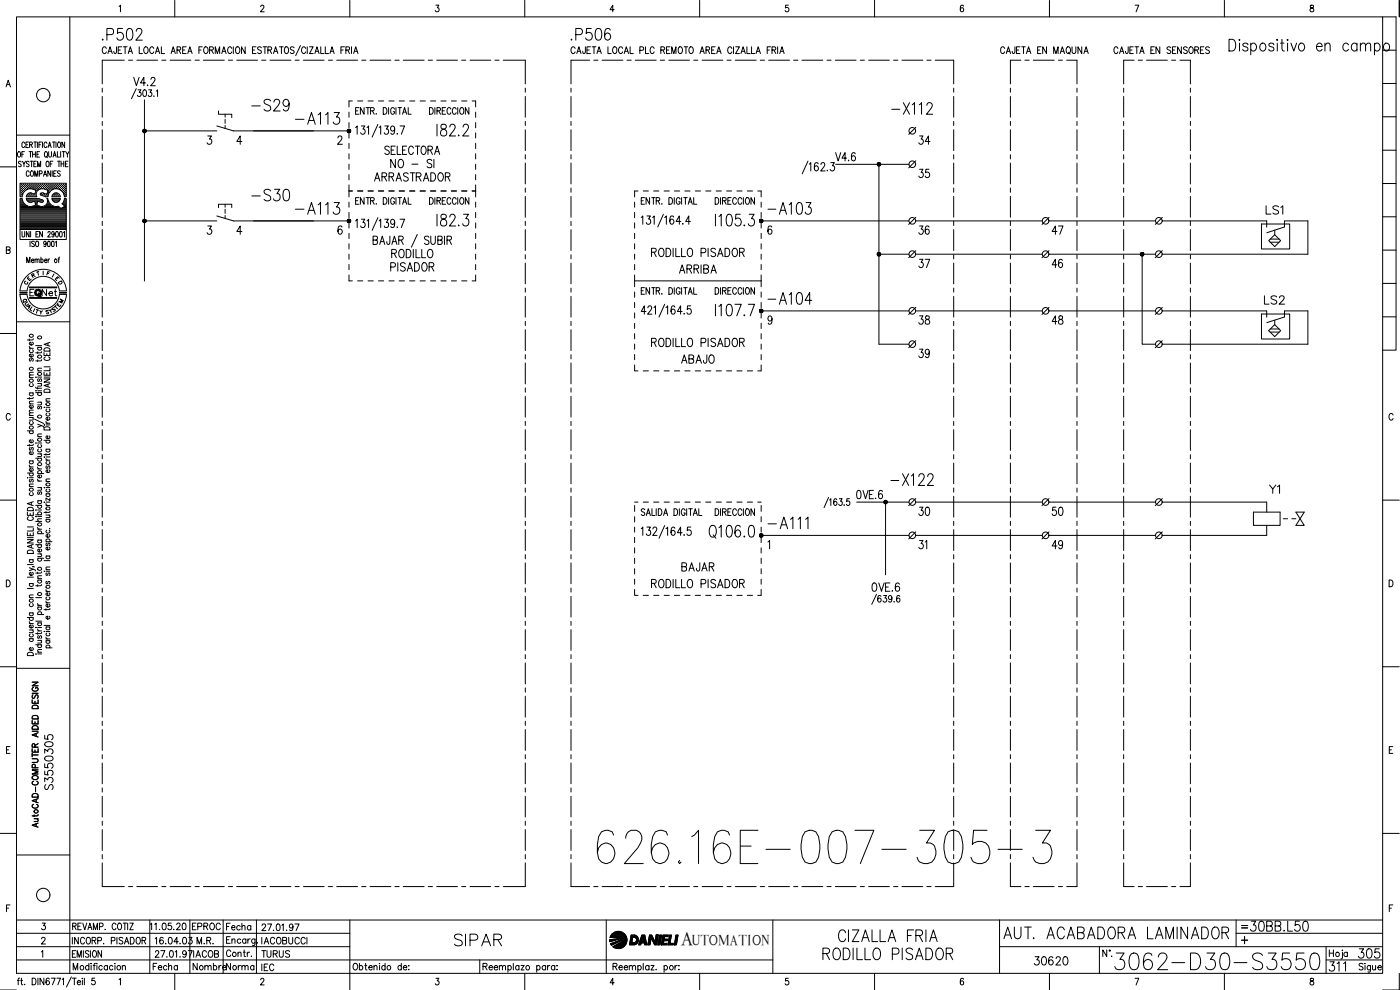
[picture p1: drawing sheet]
<svg xmlns="http://www.w3.org/2000/svg" width="420mm" height="297mm" viewBox="0 0 420 297" stroke-linecap="round" stroke-linejoin="round" font-family="sans-serif">
<defs><g id="words">
<text font-size="15" x="178.2" y="260.3">626.16E-007-305-3</text>
<text font-size="8.8" x="333.4" y="292.1">3062-D30-S3550</text>
<g font-size="7.1">
<text x="29.6" y="13.4">.P502</text>
<text x="170" y="13.4">.P506</text>
<text x="74.4" y="34.6">-S29</text>
<text x="266.3" y="35.6">-X112</text>
<text x="87.5" y="38.5">-A113</text>
<text x="74.4" y="61.4">-S30</text>
<text x="87.5" y="65.6">-A113</text>
<text x="229.3" y="65.6">-A103</text>
<text x="229.3" y="92.4">-A104</text>
<text x="266" y="146.8">-X122</text>
<text x="229.3" y="159.8">-A111</text>
<text x="135.1" y="285">SIPAR</text>
<text x="250.5" y="283.6">CIZALLA FRIA</text>
<text x="300.2" y="282.9">AUT. ACABADORA LAMINADOR</text>
<text x="245.9" y="289.3">RODILLO PISADOR</text>
</g>
<g font-size="6.2">
<text x="111.1" y="55.7">ARRASTRADOR</text>
<text x="274.5" y="54.7">35</text>
<text x="274.5" y="108.7">39</text>
<text x="373.9" y="280.5">30BB.L50</text>
<text x="397.6" y="292.5">311</text>
<text x="406.4" y="288.6">305</text>
</g>
<text font-size="5.9" x="204.4" y="283.5">A</text>
<g font-size="5.7">
<text x="38.8" y="26.8">V4.2</text>
<text x="114.3" y="47.6">SELECTORA</text>
<text x="274.5" y="44.4">34</text>
<text x="116.1" y="51.5">NO - SI</text>
<text x="378.9" y="65.6">LS1</text>
<text x="274.5" y="71.6">36</text>
<text x="314.7" y="71.6">47</text>
<text x="116.1" y="82.5">PISADOR</text>
<text x="116.4" y="78.7">RODILLO</text>
<text x="202.8" y="83.3">ARRIBA</text>
<text x="274.5" y="81.5">37</text>
<text x="314.7" y="81.5">46</text>
<text x="378.2" y="92.4">LS2</text>
<text x="274.5" y="98.4">38</text>
<text x="314.7" y="98.4">48</text>
<text x="203.2" y="110.1">ABAJO</text>
<text x="379.9" y="149.2">Y1</text>
<text x="274.5" y="155.9">30</text>
<text x="314.7" y="155.9">50</text>
<text x="274.5" y="165.8">31</text>
<text x="314.7" y="165.8">49</text>
<text x="203.6" y="172.5">BAJAR</text>
<text x="260.3" y="178.5">0VE.6</text>
<text x="16.9" y="238.1" transform="rotate(-90 16.9 238.1)">S3550305</text>
<text x="309" y="290.7">30620</text>
</g>
<text font-size="5.3" x="77.3" y="288.6">TURUS</text>
<g font-size="4.9">
<text x="11.3" y="90">Net</text>
<text x="56.4" y="280.1">EPROC</text>
<text x="66.7" y="280.1">Fecha</text>
<text x="57.9" y="284.3">M.R.</text>
<text x="77.3" y="284.3">IACOBUCCI</text>
<text x="44.8" y="292.1">Fecha</text>
<text x="56.8" y="292.1">Nombre</text>
<text x="66.7" y="292.1">Norma</text>
</g>
<text font-size="4.4" x="207.7" y="283.5">UTOMATION</text>
<g font-size="4">
<text x="12.7" y="83.6">F</text>
<text x="7.1" y="85.4">E</text>
<text x="15.5" y="85.4">E</text>
<text x="16.2" y="86.4">D</text>
<text x="5.6" y="92.1">Q</text>
<text x="6.3" y="92.8">U</text>
<text x="6.7" y="93.8">A</text>
<text x="10.6" y="95.6">Y</text>
<text x="14.5" y="94.5">S</text>
<text x="16.6" y="92.1">M</text>
</g>
<g font-size="3.5">
<text x="6" y="86.4">C</text>
<text x="371.5" y="279.8">=</text>
</g>
</g></defs>
<!-- layer: XR-FG100|CART -->
<g fill="none" stroke="#000" stroke-width=".3">
<path d="M5 5.1h410v286.9h-410zM21 5.1v286.9M35.7 1.9l.5-.3v1.9M52.5 .1v5M78.2 2l.2-.4h.5l.3 .5-1.1 1.4h1.2M105 .1v5M130.8 1.6h.9l-.5 .7a.61 .61 0 0 1 .5 1 .61 .61 0 0 1-1.1-.1M157.5 .1v5M184.3 2.9h-1.2l.8-1.3v1.9M210 .1v5M236.6 1.6h-.8l-.1 .8a.63 .63 0 0 1 .9 0 .63 .63 0 0 1-.1 .9 .63 .63 0 0 1-.9-.1M262.5 .1v5"/>
<path d="M289.1 1.8v-.2h-.4a1.15 1.15 0 0 0 .1 1.9 .57 .57 0 0 0 .4-.8 .57 .57 0 0 0-1-.1v.3M315 .1v5M340.7 1.6h1.1l-.8 1.9M367.5 .1v5M393.3 1.6v.6a.72 .72 0 0 1 .9 .4 .72 .72 0 0 1-.3 .9 .64 .64 0 0 1-.8-.6 .64 .64 0 0 1 .9-.6l.2-.3-.1-.4zM415 5.1h4v100h-4M415 15.1h4M419.9 .1v5M1.8 26.1l.7-2 .6 2M2.1 25.4h.8M415 35h4M415 25h4"/>
<path d="M0 50.1h5M5 40.5h16M5.5 45.6l.1-.1a.86 .86 0 0 1 .6 .8 .86 .86 0 0 1-.6 .8 1.14 1.14 0 0 1-.1-1.5zM6.1 56.9h.1M6.1 56.2h.1M6.1 55.6h.1M6.1 57.5h.1M6.1 58.2h.1M6.1 58.8h.1M6.1 59.7h.5M6.3 57.2h.2M6.3 56.5h.2"/>
<path d="M6.3 55.9h.2M6.3 55.3h.2M6.3 57.8h.2M6.3 58.4h.2M6.3 48.6a.4 .4 0 0 0-.6-.2 .4 .4 0 0 0 .1 .7l.5 .3v.4l-.2 .2-.6-.2M6.4 55.2v.2M6.4 55.9v.1M6.4 56.5v.1M6.4 57.1v.2M6.4 57.8v.1M6.4 58.4v.1M6.6 46.3h.4"/>
<path d="M6.6 59h-.6v-4h13.9v4h-.6M6.6 59.6h-.6v9.3h13.9v-9.3h-.6M6.6 56.9h.2M6.6 56.2h.2M6.6 55.6h.2M6.6 57.5h.2M6.6 58.2h.2M6.7 59.6a2.53 2.53 0 0 0 3.2 2.2l.8-.3-.3-1.1-.9 .3-.8-.1M6.7 48.4l.5 .8 .5-.8M6.7 55.5v.2M6.7 56.2v.1M6.7 56.8v.2"/>
<path d="M6.7 57.4v.2M6.7 58.1v.1M6.9 57.2h.2M6.9 56.5h.2M6.9 55.9h.2M6.9 55.3h.2M7 55.2v.2M7 55.9v.1M7 56.5v.1M7 57.1v.2M7.2 49.2v.8M7.3 56.9h.2"/>
<path d="M7.3 56.2h.2M7.3 55.6h.2M7.3 45.5h-.7v1.6M7.4 55.5v.2M7.4 56.2v.1M7.4 56.8v.2M7.4 43a.45 .45 0 0 0-.5-.4 .45 .45 0 0 0-.3 .7l.2 .9 .4 .1 .2-.4M7.6 56.5h.1M7.6 55.9h.1M7.6 55.3h.1M7.7 55.2v.2M7.7 55.9v.1"/>
<path d="M7.7 56.5v.1M7.8 43.4h.5M7.9 56.9h.1M7.9 56.2h.2M7.9 55.6h.2M8 55.5v.2M8 56.2v.1M8 56.8h.1M8 59.7h3.6M8 58.8h.1M8.2 56.8l-1.1 1-.4 1.3M8.2 56.5h.2"/>
<path d="M8.2 55.9h.2M8.2 55.3h.2M8.2 58.4h.2M8.3 55.2v.2M8.3 55.9v.1M8.3 56.5v.1M8.3 58.4v.1M8.6 42.6h-.8v1.7h.8M8.6 56.2h.1M8.6 55.6h.1M8.6 58.8h.1M8.6 55.5v.2"/>
<path d="M8.6 56.2v.1M8.6 58.7v.2M8.7 58l-.4 .3M8.7 48.6a.41 .41 0 0 0-.6-.2 .41 .41 0 0 0 0 .7l.5 .2a.42 .42 0 0 1-.1 .7 .42 .42 0 0 1-.6-.2M8.7 58.2h-.1M8.7 45.5h.9M8.8 51.7a.46 .46 0 0 0-.6-.4 .46 .46 0 0 0-.3 .6v.4a.47 .47 0 0 0 .3 .6 .47 .47 0 0 0 .6-.4M8.8 56.5h.2M8.8 55.9h.2M8.8 55.3h.2M8.8 58.4h.2M8.9 43.4l.7-.1v-.6l-.7-.1v1.7"/>
<path d="M8.9 55.2v.2M8.9 55.9v.1M8.9 56.5v.1M8.9 58.4v.1M9.1 48.4h.8M9.1 45.5v1.6M9.2 56.2h.1M9.2 55.6h.1M9.2 58.2h.1M9.2 58.8h.1M9.3 55.5v.2M9.3 56.2v.1"/>
<path d="M9.3 58.1v.1M9.3 58.7v.2M9.3 43.4l.4 .9M9.4 51.3h.1a.88 .88 0 0 1 .6 .8 .88 .88 0 0 1-.6 .8 1.09 1.09 0 0 1-.1-1.6zM9.5 56.5h.2M9.5 55.9h.2M9.5 55.3h.2M9.5 58.4h.2M9.5 48.4v1.6M9.6 55.2v.2M9.6 55.9v.1M9.6 56.5v.1"/>
<path d="M9.6 58.4v.1M9.8 46.3h.8M9.8 45.5v1.6M9.8 56.2h.1M9.8 55.6h.1M9.8 58.8h.1M9.9 56.7l-.8-.1-.9 .2M9.9 56.8l.9 .3-.4 1.2-1.1-.4-.6 .1M9.9 55.5v.2M9.9 56.2v.1M9.9 58.2h.1M9.9 58.7v.2"/>
<path d="M10.1 56.5h.2M10.1 55.9h.2M10.1 55.3h.2M10.1 58.4h.2M10.2 49.2h.4M10.2 42.6h.8M10.2 55.2v.2M10.2 55.9v.1M10.2 56.5v.1M10.2 58.4v.1M10.4 52.9v-1.6l.5 1.6 .4-1.6v1.6M10.5 56.9h.1"/>
<path d="M10.5 56.2h.1M10.5 55.6h.1M10.5 58.8h.1M10.5 42.6v1.7M10.5 55.5v.2M10.5 56.2v.1M10.5 56.8v.1M10.5 58.7v.2M10.6 58.2h.1M10.6 45.5v1.6M10.8 56.5h.1M10.8 55.9h.1"/>
<path d="M10.8 55.3h.1M10.8 55.2v.2M10.8 55.9v.1M10.8 56.5v.1M10.9 57.2h.1M10.9 48.4h-.7v1.6h.7M11.1 56.9h.1M11.1 56.2h.1M11.1 55.6h.1M11.1 46.3h.5M11.2 55.5v.2M11.2 56.2v.1"/>
<path d="M11.2 56.8v.2M11.2 42.6v1.7M11.3 50v-1.6l.4 1.6 .5-1.6v1.6M11.4 56.5h.2M11.4 55.9h.2M11.4 55.3h.2M11.5 55.2v.2M11.5 55.9v.1M11.5 56.5v.1M11.5 57a1.46 1.46 0 0 0-.4 2h-3.2l.4-.7M11.6 59.6h-3.7l.2 .6 .6 .4M11.6 59.5l.2 .1"/>
<path d="M11.7 43.4h.4M11.7 56.2h.2M11.7 55.6h.2M11.8 56.8l-.3 .2M11.8 59.7l1 .3a.43 .43 0 0 1 .1 .6 .43 .43 0 0 1-.6 .1l-1-.3-.3 1.1 .8 .3M11.8 52.1h.7v-.8h-.7v1.6M11.8 55.5v.2M11.8 56.2v.1M11.9 45.5h-.8v1.6h.8M12 56.5h.2M12 55.9h.2M12 55.3h.2"/>
<path d="M12.1 55.2v.2M12.1 55.9v.1M12.1 56.5v.1M12.2 58.5l1 .3M12.3 58l-.2 .3 .1 .2M12.4 56.2h.1M12.4 55.6h.1M12.4 58.2h.1M12.4 42.6h-.7v1.7M12.4 55.5v.2M12.4 56.2v.1M12.4 58.1v.1"/>
<path d="M12.7 56.5h.1M12.7 55.9h.1M12.7 55.3h.1M12.7 58.4h.1M12.7 42.6v1.7M12.7 55.2v.2M12.7 55.9v.1M12.7 56.5v.1M12.7 58.4v.1M13 56.2h.1M13 55.6h.1M13 58.2h.1"/>
<path d="M13 52.9l.5-1.6 .5 1.6M13.1 55.5v.2M13.1 56.2v.1M13.1 58.1v.1M13.1 57.9l-.8 .1M13.2 58.8l.4 .2M13.3 52.4h.5M13.3 56.5h.2M13.3 55.9h.2M13.3 55.3h.2M13.3 58.4h.2M13.4 55.2v.2"/>
<path d="M13.4 55.9v.1M13.4 56.5v.1M13.4 58.4v.1M13.5 56.8l.9 .3-.3 1.2-1-.3M13.5 56.7l-.7-.1-1 .2M13.5 45.6l.2-.1a.86 .86 0 0 1 .6 .8 .86 .86 0 0 1-.6 .8 1.2 1.2 0 0 1-.2-1.5zM13.6 56.2h.2M13.6 55.6h.2M13.6 58.8h.2M13.7 55.5v.2M13.7 56.2v.1M13.7 58.7v.2"/>
<path d="M13.8 46.8l.4 .5M13.9 56.5h.2M13.9 55.9h.2M13.9 55.3h.2M13.9 58.4h.2M14 48.5l.1-.1a.86 .86 0 0 1 .7 .8 .86 .86 0 0 1-.7 .8 1.2 1.2 0 0 1-.1-1.5zM14 55.2v.2M14 55.9v.1M14 56.5v.1M14 58.4v.1M14.1 43a.46 .46 0 0 0-.6-.4 .46 .46 0 0 0-.3 .7v.3a.47 .47 0 0 0 .3 .7 .47 .47 0 0 0 .6-.4M14.3 58.8h.1"/>
<path d="M14.3 56.9h.1M14.3 56.2h.1M14.3 55.6h.1M14.3 58.2h.1M14.4 55.5v.2M14.4 56.2v.1M14.4 56.8v.2M14.4 58.1v.1M14.4 57.5h.1M14.4 44.3l.5-1.7 .5 1.7M14.6 57.2h.1M14.6 56.5h.1"/>
<path d="M14.6 55.9h.1M14.6 55.3h.1M14.6 57.8h.1M14.6 45.5v1.2l.4 .4 .5-.4v-1.2M14.6 43.7h.6M14.6 55.2v.2M14.6 55.9v.1M14.6 56.5v.1M14.6 57.1v.2M14.9 56.9h.1M14.9 56.2h.1M14.9 55.6h.1"/>
<path d="M15 55.5v.2M15 56.2v.1M15 56.8v.2M15.1 49.2h.5M15.2 51.3v1.6l-.8-1.6v1.6M15.2 56.5h.2M15.2 55.9h.2M15.2 55.3h.2M15.3 55.2v.2M15.3 55.9v.1M15.3 56.5v.1M15.5 56.2h.2"/>
<path d="M15.5 55.6h.2M15.6 56.8l-.1 .1M15.6 55.5v.2M15.6 56.2v.1M15.7 51.3v1.6M15.7 59.7h2.2M15.7 42.6h.9M15.8 56.5h.2M15.8 55.9h.2M15.8 55.3h.2M15.9 56.8l.9-.2 1 .2M15.9 48.4h-.8v1.6"/>
<path d="M15.9 56.8l-1.1 1-.4 1.3-.8-.1M15.9 47.1l.5-1.6 .4 1.6M15.9 58.4h.1M15.9 55.2v.2M15.9 55.9v.1M15.9 56.5v.1M15.9 58.5h.1M16 58.3l-.4 .7 2.5 .1-.4-.8M16.1 46.6h.6M16.1 52.1h.5M16.2 56.2h.1M16.2 55.6h.1"/>
<path d="M16.2 58.8h.1M16.2 42.6v1.7M16.3 55.5v.2M16.3 56.2v.1M16.3 58.2h.1M16.3 58.7v.2M16.4 58h.9M16.4 58l-.4 .3M16.5 56.5h.1M16.5 55.9h.1M16.5 55.3h.1M16.5 58.4h.1"/>
<path d="M16.6 55.2v.2M16.6 55.9v.1M16.6 56.5v.1M16.6 58.4v.1M16.8 56.2h.1M16.8 55.6h.1M16.8 58.2h.1M16.8 58.8h.1M16.8 42.6v1.7M16.9 51.3h-.8v1.6h.8M16.9 55.5v.2M16.9 56.2v.1"/>
<path d="M16.9 58.1v.1M16.9 58.7v.2M17.1 56.5h.2M17.1 55.9h.2M17.1 55.3h.2M17.1 58.4h.2M17.2 55.2v.2M17.2 55.9v.1M17.2 56.5v.1M17.2 58.4v.1M17.2 45.5v1.6h.7M17.3 48.4h.8"/>
<path d="M17.3 58l.4 .3M17.4 56.2h.2M17.4 55.6h.2M17.4 58.8h.2M17.5 42.7l.1-.1a.86 .86 0 0 1 .6 .8 .86 .86 0 0 1-.6 .9 1.14 1.14 0 0 1-.1-1.6zM17.5 55.5v.2M17.5 56.2v.1M17.5 58.7v.2M17.7 48.4v1.6M17.7 56.5h.2M17.7 55.9h.2M17.7 55.3h.2"/>
<path d="M17.8 56.8l1.1 1 .4 1.3M17.8 55.2v.2M17.8 55.9v.1M17.8 56.5v.1M18.1 51.5l-.3-.2-.6 .2 .2 .4 .7 .5-.3 .5-.6-.2M18.1 56.9h.1M18.1 56.2h.1M18.1 55.6h.1M18.2 55.5v.2M18.2 56.2v.1M18.2 56.8v.2M18.2 45.5v1.6"/>
<path d="M18.3 49.2h.8M18.3 48.4v1.6M18.4 56.5h.1M18.4 55.9h.1M18.4 55.3h.1M18.5 57.2h.1M18.5 55.2v.2M18.5 55.9v.1M18.5 56.5v.1M18.5 57.1v.1M18.7 45.5h.8M18.7 56.9h.1"/>
<path d="M18.7 56.2h.1M18.7 55.6h.1M18.8 57.5h.1M18.8 55.5v.2M18.8 56.2v.1M18.8 56.8v.2M18.8 57.4v.1M19 57.2h.2M19 56.5h.2M19 55.9h.2M19 55.3h.2M19 57.8h.2"/>
<path d="M19.1 45.5v1.6M19.1 55.2v.2M19.1 55.9v.1M19.1 56.5v.1M19.1 57.1v.2M19.1 57.8v.1M19.1 48.4v1.6M19.3 59.6l-.2 1-.5 .5 .8 .8-1.2 .7M19.3 56.9h.2M19.3 56.2h.2M19.3 55.6h.2M19.3 57.5h.2"/>
<path d="M19.3 58.2h.2M19.4 42.6v1.7l-.8-1.7v1.7M19.4 58.8h.1M19.4 59.7h.4M19.4 55.5v.2M19.4 56.2v.1M19.4 56.8v.2M19.4 57.4v.2M19.4 58.1v.1M19.4 58.7v.2M19.6 57.2h.2M19.6 56.5h.2"/>
<path d="M19.6 55.9h.2M19.6 55.3h.2M19.6 57.8h.2M19.6 58.4h.2M19.6 49.2h.5M19.7 45.5l.5 .8 .5-.8M19.7 55.2v.2M19.7 55.9v.1M19.7 56.5v.1M19.7 57.1v.2M19.7 57.8v.1M19.7 58.4v.1"/>
<path d="M20.2 46.3v.8M20.4 48.4h-.8v1.6h.8M415 55.1h4M415 45.1h4M1.9 75l1-.1 .1-.7-1.1-.1v2l1-.1 .1-.6-.4-.4M6 68.9v3h13.9v-3M6.1 64.5h13.7M6.1 64.2h13.7M6.1 63.9h13.7M6.1 63.5h13.7M6.1 63.2h13.7M6.1 62.9h13.7"/>
<path d="M6.1 62.6h12.1M6.1 62.3h11.7M6.1 62h2.3M6.1 61.6h1.6M6.1 61.3h1.2M6.1 61h1M6.1 60.7h.8M6.1 60.4h.6M6.1 60.1h.5M6.1 64.8h13.7M6.1 65.1h13.7M6.1 65.4h13.7"/>
<path d="M6.1 65.8h13.7M6.1 66.1h13.7M6.1 66.4h13.7M6.1 66.7h13.7M6.1 67h13.7M6.1 67.3h13.7M6.1 67.7h13.7M6.1 68h13.7M6.1 68.3h13.7M6.1 68.6h13.7M6.6 69.5v1.4l.3 .2 .5-.2v-1.4M8 78.8v-1.6l.5 1.6 .5-1.6v1.6"/>
<path d="M8.1 60.1h4.5M8.4 60.4h1.7M8.7 69.5v1.6l-.8-1.6v1.6M9 72.4v1.6M9.2 69.5v1.6M9.4 78.2h.8l-.2-.4a.48 .48 0 0 0-.6 .5 .48 .48 0 0 0 .6 .4l.2-.1M9.8 62h2.1M10.3 72.6l-.3-.2-.5 .2 .1 .3 .6 .4 .1 .5-.3 .2-.5-.2M10.5 78l.3-.3 .3 .1v1M10.5 77.7v1.1M10.5 60.4h.7M10.6 60.7h.5"/>
<path d="M10.7 61h.3M10.7 61.6h.3M10.8 61.3h.2M10.8 70.3h.5M10.9 72.4h.1a.83 .83 0 0 1 .6 .8 .83 .83 0 0 1-.6 .8 1.12 1.12 0 0 1-.1-1.6zM11.1 78l.3-.3 .3 .1 .1 1M11.6 69.5h-.8v1.6h.8M11.6 60.4h1.4M11.8 61.8l1 .2M12.3 77.9l.1-.1a.48 .48 0 0 1 .6 .5 .48 .48 0 0 1-.6 .4l-.1-.1M12.3 77.2v1.6M12.7 69.5v1.6l-.8-1.6v1.6"/>
<path d="M13.3 62h2.8M13.4 78.2h.7l-.1-.4a.48 .48 0 0 0-.6 .5 .48 .48 0 0 0 .6 .4l.1-.1M13.8 61.6h1.6M13.8 72.9l-.1 .4a.43 .43 0 0 1-.6-.5 .43 .43 0 0 1 .7-.2l-.1 1.3-.5-.1M14.1 61.3h.9M14.3 61h.5M14.4 60.7h.2M14.4 69.9l.2-.4 .4 .1v.5l-.7 1h.9M14.4 60.4h.1M14.4 72.4h.5l.1 .3v1l-.3 .3-.4-.3zM14.4 77.7v1.1M14.9 77.7l-.5 .5"/>
<path d="M15.6 72.4h.5l.1 .3v1l-.3 .3-.4-.3zM15.8 60.1h2M15.9 61.8l.6 .1a1.45 1.45 0 0 1 1.8 .6M15.9 61.8l-1-.8-.6-1.4h-.2a1.59 1.59 0 0 1-1.3 2.3M16.1 60.4h1.4M16.3 70l-.2 .4a.46 .46 0 0 1-.6-.4 .46 .46 0 0 1 .6-.5l.1 1.3-.3 .3-.3-.2M16.4 60.6l-.5-.4-.3-.6h2.5l-.6 .9-1.1 .1M16.6 72.7l.3-.3v1.6M16.8 69.5a.81 .81 0 0 1 .8 .7 .81 .81 0 0 1-.5 .9l-.4-.3zM17.4 77.7h.5M17.9 77.2l-.3 .3v1.3M18 69.5h.2a.96 .96 0 0 1 0 1.6l-.3-.7z"/>
<path d="M18.4 62.6h1.4M18.9 61h.9M18.9 62.3h.9M18.9 61.3h.9M19 69.8l.3-.3v1.6M19.1 60.7h.7M19.2 60.4h.6M19.3 61.6h.5M19.3 60.1h.5M19.5 62h.3M415 75h4M415 65.1h4"/>
<path d="M5 96.5h16M6 88.3a7 7 0 0 0 7 6.5 7 7 0 0 0 7-6.5M6 87.3a7 7 0 0 1 7-6.5 7 7 0 0 1 7 6.5M8.1 88.3a4.9 4.9 0 0 0 4.9 4.4 4.9 4.9 0 0 0 4.8-4.4M8.1 87.3a4.9 4.9 0 0 1 4.9-4.4 4.9 4.9 0 0 1 4.8 4.4M8.9 89.3h8.1M8.9 89.5h8.1M8.9 86.3h8.1M8.9 86.1h8.1M9 89.4h7.9M9 86.2h7.9M10.2 86.8h-1.2v2"/>
<path d="M11.6 81.5l-.6 .1M415 95.1h4M415 85h4M0 100.1h5M8.8 103.9l.1 .4 .4 .2M8.8 101.7v.5M8.8 119.3v.5M8.8 117.9h1.2M8.8 113.3h1.2M8.8 104.5h1.2M9.1 117.9a.51 .51 0 0 0-.1 .7 .51 .51 0 0 0 .8 0 .51 .51 0 0 0-.1-.7M9.1 115.1a.49 .49 0 0 0-.1 .7 .49 .49 0 0 0 .8 0 .49 .49 0 0 0-.1-.7"/>
<path d="M9.1 107.6l-.3 .3 .3 .5 .4-.8h.4l.1 .5-.3 .3M9.1 104.9a.51 .51 0 0 0-.1 .8 .51 .51 0 0 0 .8 0 .51 .51 0 0 0-.1-.8M9.7 106.2a.5 .5 0 0 1 .1 .8 .5 .5 0 0 1-.7 0 .5 .5 0 0 1 0-.8h.2v.9M9.7 102.7l.2 .1a.53 .53 0 0 1-.5 .7 .53 .53 0 0 1-.4-.8h.3v.8M10 119.2l-.3 .4h-1.5M10 112.5l-1.1 .1-.1 .3 .3 .4M10 111.7l-1.1 .1-.1 .3 .3 .4M10 101.6l-.3 .4h-1.5M10.7 116.1l.1 .3 1.7 .1M10.7 113.1h.2zM10.7 117.8h1.8M10.7 103.7h1.8"/>
<path d="M10.8 117.3h.1M11.3 113.1h1.2M11.3 105.6v.5M11.3 108v.5M11.3 116.2v.5M11.3 117.2h1.2M11.3 115h1.2M11.3 111.3h1.2M11.3 104.2h1.2M11.6 117.8a.51 .51 0 0 0-.1 .7 .51 .51 0 0 0 .8 0 .51 .51 0 0 0-.1-.7M11.6 113.7l-.3 .2 .1 .5h.3l.3-.7h.2l.3 .2-.3 .6M11.6 104.2a.49 .49 0 0 0-.1 .7 .49 .49 0 0 0 .7 0 .49 .49 0 0 0 0-.7"/>
<path d="M12.1 115l.4 .4-.1 .4-1.1 .1M12.5 110.5h-1.1l-.1 .4 .3 .4M12.5 107.9l-.4 .4h-1.4M12.5 105.5l-.1 .3-1.7 .1M13.2 113.7h1.8l-1.8 1h1.8M13.2 111.7v.9h1.8v-.9M13.2 105.8v.9h1.8v-.9M13.2 113.1h1.8M13.2 110.1h1.8M13.3 117a.98 .98 0 0 1 1.1-.2 .98 .98 0 0 1 .6 .9h-1.8zM13.3 104.6a.96 .96 0 0 1 1.1-.2 .96 .96 0 0 1 .6 1h-1.8zM13.6 107.1a.54 .54 0 0 0-.4 .6 .54 .54 0 0 0 .7 .4h.4a.54 .54 0 0 0 .7-.4 .54 .54 0 0 0-.4-.6"/>
<path d="M14.1 106.1v.6M14.1 112v.6M14.4 102.9v.8M14.4 115.3v.7M15 119.6l-1.1 .1-.1 .3 .3 .4M15 115.1l-1.8 .6 1.8 .5M15 110.4v.8h-1.8M15 102.7l-1.8 .6 1.8 .6M3.1 124.5a.63 .63 0 0 0-.8-.4 .63 .63 0 0 0-.4 .7v.5a.63 .63 0 0 0 .4 .8 .63 .63 0 0 0 .8-.5M8.2 129.3h1.8M8.8 139.5l.1 .4 .4 .2M8.8 138.3h1.2"/>
<path d="M8.8 133.3v.5M8.8 125.3h1.2M8.8 124.7h1.2M8.8 121.2h1.2M9.1 138.3a.51 .51 0 0 0-.1 .7 .51 .51 0 0 0 .8 0 .51 .51 0 0 0-.1-.7M9.1 134.3l-.3 .3 .1 .4h.3l.3-.6 .2-.1 .3 .3-.3 .5M9.1 129.3a.49 .49 0 0 0-.1 .7 .49 .49 0 0 0 .8 0 .49 .49 0 0 0-.1-.7M9.1 126.5a.51 .51 0 0 0-.1 .7 .51 .51 0 0 0 .8 0 .51 .51 0 0 0-.1-.7M9.7 125.3l.3 .3-.1 .4-1.1 .1M9.7 135.5a.51 .51 0 0 1 0 .7 .51 .51 0 0 1-.7 .1 .51 .51 0 0 1 0-.7l.3-.1v.9M9.7 131.9a.5 .5 0 0 1 .1 .8 .5 .5 0 0 1-.7 0 .5 .5 0 0 1 0-.8h.2v.9M9.7 121.6a.5 .5 0 0 1 .1 .7 .5 .5 0 0 1-.7 0 .5 .5 0 0 1 0-.7h.2v.9"/>
<path d="M10 133.3l-.3 .3h-1.5M10 123.9h-1.1l-.1 .4 .3 .4M10 123l-1.1 .1-.1 .4 .3 .4M10 120.4h-1.1l-.1 .4 .3 .4M10.4 125.8l2.7 1.3M10.7 132.9h.2zM10.7 137.5h1.8M11.3 127.3l1.2 .4-1.2 .5M11.3 136.2h1.2M11.3 132.9h1.2M11.3 131h1.2M11.3 120.7h1.2"/>
<path d="M11.6 137.5a.51 .51 0 0 0-.1 .7 .51 .51 0 0 0 .8 0 .51 .51 0 0 0-.1-.7M11.6 134.7a.49 .49 0 0 0-.1 .7 .49 .49 0 0 0 .7 0 .49 .49 0 0 0 0-.7M11.6 133.4a.49 .49 0 0 0-.1 .7 .49 .49 0 0 0 .7 0 .49 .49 0 0 0 0-.7M11.6 121.9l-.3 .3 .1 .4h.3l.3-.6 .2-.1 .3 .3-.3 .5M12.1 136.2l.4 .4-.1 .3-1.1 .1M12.1 120.7l.4 .3-.1 .4-1.1 .1M12.5 130.2l-1.1 .1-.1 .3 .3 .4M12.5 127.7l.6 .3v.3M13.2 137.1h.2zM13.2 127.5h.2zM13.2 122.2h.2zM13.2 132.1h1.8"/>
<path d="M13.3 128.3a.96 .96 0 0 1 1.1-.2 .96 .96 0 0 1 .6 .9h-1.8zM13.8 137.5l.1 .4 .4 .2M13.8 126.4l.1 .4 .4 .2M13.8 136.1v.5M13.8 138.1h1.2M13.8 137.1h1.2M13.8 134.8h1.2M13.8 127.5h1.2M13.8 127h1.2M13.8 122.2h1.2M13.8 120.4h1.2M14.1 139.8l-.3 .3 .1 .4h.3l.3-.6 .2-.1 .3 .3-.3 .4"/>
<path d="M14.1 138.5l-.2 .2a.51 .51 0 0 0 .6 .7 .51 .51 0 0 0 .2-.9M14.1 134.8l-.2 .1a.51 .51 0 0 0 .6 .7 .51 .51 0 0 0 .2-.8M14.1 132.1l-.2 .1a.52 .52 0 0 0 .5 .8 .52 .52 0 0 0 .3-.9M14.1 124l-.2 .1a.52 .52 0 0 0 .5 .7 .52 .52 0 0 0 .3-.8M14.1 122.7l-.2 .1a.52 .52 0 0 0 .5 .8 .52 .52 0 0 0 .3-.9M14.7 130.8l.2 .1a.53 .53 0 0 1-.5 .8 .53 .53 0 0 1-.4-.9h.3v.8M14.7 125.2a.5 .5 0 0 1 .1 .7 .5 .5 0 0 1-.7 .1 .5 .5 0 0 1-.1-.7l.3-.1v.9M15 136l-.1 .3-1.7 .1M418.1 124.5a.63 .63 0 0 0-.8-.4 .63 .63 0 0 0-.4 .7v.5a.63 .63 0 0 0 .4 .8 .63 .63 0 0 0 .8-.5M0 150.1h5M8.2 159.8v.9h1.8v-.9M8.2 153.7v.9h1.8v-.9"/>
<path d="M8.2 158.1h1.8M8.2 141.9h1.8M8.3 152.5a.96 .96 0 0 1 1.1-.2 .96 .96 0 0 1 .6 .9h-1.8zM8.3 143.2v.2zM8.6 155.1a.56 .56 0 0 0-.4 .6 .56 .56 0 0 0 .7 .5h.4a.56 .56 0 0 0 .7-.5 .56 .56 0 0 0-.4-.6M8.8 146h1.2M8.8 143.3h1.2M8.8 140.1h1.2M9.1 147.8a.51 .51 0 0 0-.1 .8 .51 .51 0 0 0 .8 0 .51 .51 0 0 0-.1-.8M9.1 143.8l-.3 .3 .1 .5h.3l.3-.7 .2-.1 .3 .3-.3 .5M9.1 141.9a.51 .51 0 0 0-.1 .8 .51 .51 0 0 0 .8 0 .51 .51 0 0 0-.1-.8M9.1 154v.6"/>
<path d="M9.4 150.7v.8M9.7 140.5a.5 .5 0 0 1 .1 .8 .5 .5 0 0 1-.7 0 .5 .5 0 0 1 0-.8h.2v.9M10 158.5v.8h-1.8M10 150.5l-1.8 .6 1.8 .6M10 145.2l-1.1 .1-.1 .4 .3 .3M10.7 155h.2zM10.7 153h.2zM10.7 151.6h1.8M10.7 156.4h1.8M10.7 154.5h1.8M11.3 158.2l.1 .3 .4 .3M11.3 143.7l.1 .4 .4 .2"/>
<path d="M11.3 140.1l.1 .4 .4 .2M11.3 146.3h1.2M11.3 158.8h1.2M11.3 155h1.2M11.3 153h1.2M11.3 150.2h1.2M11.3 144.3h1.2M11.3 142.1h1.8M11.3 140.7h1.2M11.6 154.5a.51 .51 0 0 1-.1-.8 .51 .51 0 0 1 .8 0 .51 .51 0 0 1-.1 .8M11.6 151.6a.51 .51 0 0 0-.1 .8 .51 .51 0 0 0 .8 0 .51 .51 0 0 0-.1-.8M11.6 150.2a.51 .51 0 0 0-.1 .8 .51 .51 0 0 0 .8 0 .51 .51 0 0 0-.1-.8"/>
<path d="M11.6 147.6l-.3 .2 .1 .5h.3l.3-.7h.2l.3 .2-.3 .5M11.6 142.1a.51 .51 0 0 1-.1-.7 .51 .51 0 0 1 .8 0 .51 .51 0 0 1-.1 .7M12.1 146.3l.4 .4-.1 .4h-1.1M12.2 142.5a.5 .5 0 0 1 .1 .7 .5 .5 0 0 1-.7 .1 .5 .5 0 0 1-.1-.7l.3-.1v.9M12.5 155.6l-1.1 .1-.1 .4 .3 .3M13.2 150.7h.2zM13.2 146.3h.2zM13.8 151.1l.1 .4 .4 .2M13.8 153.5v.5M13.8 155.8h1.2M13.8 154.5h1.2M13.8 151.7h1.2"/>
<path d="M13.8 150.7h1.2M13.8 148.2h1.2M13.8 146.3h1.2M13.8 144.5h1.2M14.1 159.1l-.2 .1a.52 .52 0 0 0 .5 .8 .52 .52 0 0 0 .3-.9M14.1 155.8l-.2 .1a.52 .52 0 0 0 .5 .8 .52 .52 0 0 0 .3-.9M14.1 148.2l-.2 .1a.52 .52 0 0 0 .5 .7 .52 .52 0 0 0 .3-.8M14.1 146.8l-.2 .1a.52 .52 0 0 0 .5 .8 .52 .52 0 0 0 .3-.9M14.6 154.5l.4 .4-.1 .3-1.1 .1M14.7 141a.5 .5 0 0 1 .1 .6 .5 .5 0 0 1-.7 .1 .5 .5 0 0 1-.1-.7h.3v.8M14.9 158.5l-.1 .1M15 153.4l-.1 .3h-1.7"/>
<path d="M15 149.4v.8l-1.2-.8v.8M15 143.7l-1.1 .1-.1 .3 .3 .4M415 150.1h4.9M1.9 174a1.03 1.03 0 0 1 1.2 1 1.03 1.03 0 0 1-1.2 1.1zM8.2 161.9h1.8l-1.8 1h1.8M8.2 176.6h1.8M8.2 173.2h1.8M8.2 169.4h1.8M8.2 161.3h1.8M8.3 165.3a.99 .99 0 0 1 1.1-.2 .99 .99 0 0 1 .6 1h-1.8zM8.8 170.3l1.2 .5-1.2 .4M8.8 179.3h1.2"/>
<path d="M8.8 175.1h1.2M8.8 167.9h1.2M9.1 175.1a.51 .51 0 0 0-.1 .7 .51 .51 0 0 0 .8 0 .51 .51 0 0 0-.1-.7M9.1 167.9a.51 .51 0 0 0-.1 .8 .51 .51 0 0 0 .8 0 .51 .51 0 0 0-.1-.8M9.1 160.1v.6M9.4 163.6v.7M9.7 171.7a.5 .5 0 0 1 .1 .8 .5 .5 0 0 1-.7 0 .5 .5 0 0 1 0-.8h.2v.9M9.9 170l.4 .1M10 178.5l-1.1 .1-.1 .3 .3 .4M10 170.8l.6 .3v.2M10 163.4l-1.8 .5 1.8 .6M10.7 179.3h1.8"/>
<path d="M10.7 163.4h1.8M11.3 171.6v.6M11.3 175.5v.5M11.3 174.1h1.2M11.3 173.6h1.2M11.3 167.5h1.8M11.3 166.2h1.2M11.3 162h1.2M11.3 160.1h1.8M11.6 174.1a.51 .51 0 0 0-.1 .7 .51 .51 0 0 0 .8 0 .51 .51 0 0 0-.1-.7M11.6 167.5a.51 .51 0 0 0-.1 .7 .51 .51 0 0 0 .8 0 .51 .51 0 0 0-.1-.7M11.6 163.4a.49 .49 0 0 0-.1 .7 .49 .49 0 0 0 .7 0 .49 .49 0 0 0 0-.7"/>
<path d="M11.6 162a.51 .51 0 0 0-.1 .8 .51 .51 0 0 0 .8 0 .51 .51 0 0 0-.1-.8M11.6 160.1a.49 .49 0 0 1-.1-.7 .49 .49 0 0 1 .7 0 .49 .49 0 0 1 0 .7M12.1 166.2l.4 .4-.1 .3-1.1 .1M12.2 164.7a.51 .51 0 0 1 0 .7 .51 .51 0 0 1-.7 .1 .51 .51 0 0 1 0-.7l.3-.1v.9M12.5 175.4l-.4 .4h-1.4M12.5 172.7l-1.1 .1-.1 .4 .3 .4M12.5 171.6l-.4 .3h-1.4M13.2 171.4h.2zM13.2 168.2h1.8M13.8 176.9l.1 .3 .4 .2M13.8 177.4h1.2M13.8 171.4h1.2"/>
<path d="M13.8 170.9h1.2M13.8 166.8h1.2M13.8 162.5h1.8M14.1 179.1l-.2 .2a.52 .52 0 0 0 .5 .7 .52 .52 0 0 0 .3-.9M14.1 174.4l-.3 .3 .3 .5 .4-.7h.4l.1 .4-.3 .3M14.1 171.9l-.3 .3 .3 .5 .4-.8h.4l.1 .5-.3 .3M14.1 166.8a.49 .49 0 0 0-.1 .7 .49 .49 0 0 0 .7 0 .49 .49 0 0 0 0-.7M14.1 163l-.3 .3 .1 .4h.3l.3-.6 .2-.1 .3 .3-.3 .4M14.1 162.5l-.2-.1a.52 .52 0 0 1 .5-.7 .52 .52 0 0 1 .3 .8M14.7 177.9l.2 .1a.52 .52 0 0 1-.5 .7 .52 .52 0 0 1-.4-.7l.3-.1v.8M14.7 164.2l.2 .1a.52 .52 0 0 1-.5 .7 .52 .52 0 0 1-.4-.8h.3v.8M14.7 160.4a.49 .49 0 0 1 0 .7 .49 .49 0 0 1-.6 0 .49 .49 0 0 1-.1-.7h.3v.8"/>
<path d="M15 170.1l-1.1 .1-.1 .3 .3 .4M416.9 174a1.03 1.03 0 0 1 1.2 1 1.03 1.03 0 0 1-1.2 1.1zM8.2 185.3h1.8M8.3 196a.96 .96 0 0 1 1.1-.3 .96 .96 0 0 1 .6 1h-1.8zM8.8 186.5l.1 .4 .4 .2M8.8 191.6h1.2M8.8 189h1.2M8.8 187.1h1.2M8.8 183.9h1.2M9.1 191.6a.49 .49 0 0 0-.1 .7 .49 .49 0 0 0 .8 0 .49 .49 0 0 0-.1-.7M9.1 190.2a.51 .51 0 0 0-.1 .8 .51 .51 0 0 0 .8 0 .51 .51 0 0 0-.1-.8M9.1 185.3a.51 .51 0 0 0-.1 .7 .51 .51 0 0 0 .8 0 .51 .51 0 0 0-.1-.7"/>
<path d="M9.1 183.9a.51 .51 0 0 0-.1 .7 .51 .51 0 0 0 .8 0 .51 .51 0 0 0-.1-.7M9.1 181.1a.51 .51 0 0 0-.1 .8 .51 .51 0 0 0 .8 0 .51 .51 0 0 0-.1-.8M9.7 189l.3 .3-.1 .4-1.1 .1M9.7 194.3a.5 .5 0 0 1 .1 .7 .5 .5 0 0 1-.7 0 .5 .5 0 0 1 0-.7h.2v.9M9.7 187.5a.5 .5 0 0 1 .1 .8 .5 .5 0 0 1-.7 0 .5 .5 0 0 1 0-.8h.2v.9M10.7 196.2h.2zM10.7 188.3h.2zM10.7 193.4h1.8M10.7 186.4h1.8M11.3 188.7l.1 .3 .4 .3M11.3 181l.1 .4 .4 .2M11.3 196.2h1.2"/>
<path d="M11.3 195.7h1.2M11.3 192.1h1.2M11.3 189.8v.5M11.3 189.3h1.2M11.3 188.3h1.2M11.3 186.9h1.2M11.3 184.4h1.8M11.3 182.1h1.2M11.3 181.6h1.2M11.6 193.4a.49 .49 0 0 0-.1 .8 .49 .49 0 0 0 .7 0 .49 .49 0 0 0 0-.8M11.6 190.7l-.3 .3 .1 .5h.3l.3-.7 .2-.1 .3 .3-.3 .5M11.6 186.9a.49 .49 0 0 0-.1 .7 .49 .49 0 0 0 .7 0 .49 .49 0 0 0 0-.7"/>
<path d="M11.6 184.4a.49 .49 0 0 1-.1-.7 .49 .49 0 0 1 .7 0 .49 .49 0 0 1 0 .7M11.6 182.1a.51 .51 0 0 0-.1 .8 .51 .51 0 0 0 .8 0 .51 .51 0 0 0-.1-.8M12.1 192.1l.4 .4-.1 .4h-1.1M12.5 194.9l-1.1 .1-.1 .3 .3 .4M12.5 189.7l-.4 .4h-1.4M13.2 189.5h.2zM13.2 187.6h1.8M13.8 191.2l.1 .3 .4 .2M13.8 180.3l.1 .4 .4 .2M13.8 194.4h1.8M13.8 192.2h1.2M13.8 191.7h1.2"/>
<path d="M13.8 189.5h1.2M13.8 188.1h1.2M13.8 182.7v.4M13.8 180.9h1.2M14.1 194.4l-.2-.1a.52 .52 0 0 1 .5-.8 .52 .52 0 0 1 .3 .9M14.1 192.2a.55 .55 0 0 0 .2 .9 .55 .55 0 0 0 .7-.6l-.3-.3M14.1 189.9a.49 .49 0 0 0-.1 .7 .49 .49 0 0 0 .7 0 .49 .49 0 0 0 0-.7M14.1 188.1a.49 .49 0 0 0-.1 .7 .49 .49 0 0 0 .7 0 .49 .49 0 0 0 0-.7M14.7 184.9l.2 .1a.52 .52 0 0 1-.5 .8 .52 .52 0 0 1-.4-.8l.3-.1v.8M14.7 181.3l.2 .2a.52 .52 0 0 1-.5 .7 .52 .52 0 0 1-.4-.8l.3-.1v.8M15 182.6l-.1 .3h-1.7M0 200.1h5"/>
<path d="M5 200.5h16M9.7 216.2v1h1.7v-1M9.7 210v1h1.7v-1M9.7 204.7h1.7l-1.7 1.1h1.7M9.7 219.4h1.7M9.7 208h1.7M9.7 218a.95 .95 0 0 1 1.2-.2 .95 .95 0 0 1 .5 1h-1.7zM9.7 215a.97 .97 0 0 1 1.2-.3 .97 .97 0 0 1 .5 1h-1.7zM9.9 211.7a.94 .94 0 0 1 1.1-.1 .94 .94 0 0 1 .4 1h-1.7zM9.9 208.5l-.2 .4v.5h.6l.4-.8 .5-.1 .2 .4-.2 .6M10.1 206.2a.59 .59 0 0 0-.4 .7 .59 .59 0 0 0 .6 .5h.5a.58 .58 0 0 0 .6-.6 .58 .58 0 0 0-.6-.6v.4M10.5 210.4v.6"/>
<path d="M10.5 216.6v.6M11.4 219.9l-1.7 .6 1.7 .6M415 200.1h4.9M1.9 225h.7M3 224h-1.1v2h1.1M9.7 227.7h1.2l.5 .4-.2 .6-1.5 .1M9.7 224.6v1.1h1.7M9.7 226.5h1.7M9.7 226v1.1M9.7 238.4a.95 .95 0 0 1 1.2-.3 .95 .95 0 0 1 .5 1.1h-1.7zM9.7 233a.89 .89 0 0 1 1.1-.3 .89 .89 0 0 1 .5 .9 .89 .89 0 0 1-1 .4 .89 .89 0 0 1-.6-1zM10.1 234.4a.59 .59 0 0 0-.4 .7 .59 .59 0 0 0 .6 .4h.5a.59 .59 0 0 0 .6-.4 .59 .59 0 0 0-.4-.7"/>
<path d="M10.5 224.2l-.1-.9-.6-.1-.1 1h1.7M10.6 230.4l-.1-1h-.8v1h1.7M10.8 239.8v.9M11.4 239.6l-1.7 .6 1.7 .7M11.4 231h-1.7l1.7 .6-1.7 .6h1.7M416.9 225h.7M418 224h-1.1v2h1.1M0 250h5M5 256.5h16M10.1 241.3a.59 .59 0 0 0-.4 .7 .59 .59 0 0 0 .6 .5h.5a.59 .59 0 0 0 .6-.5 .59 .59 0 0 0-.4-.7M10.2 245.6h1.2M10.2 244.5v.5"/>
<path d="M10.8 247.2v.8M11.1 245.6l.3 .4-.1 .4-1.1 .1M11.4 247l-1.7 .6 1.7 .6M11.4 244.4l-.3 .4h-1.4M415 250h4.9M1.9 272.5h.7M3 271.5h-1.1v2M5 276h410M45 276v16M57 276v16M67 276v16M77 276v16"/>
<path d="M105 276v21M181.9 276v16M184.1 279.9h3M184.3 279.8h2.6M184.5 279.6h2.1M185 279.5h1.2M231.9 276v16M300 276v16M416.9 272.5h.7M418 271.5h-1.1v2M0 297h5M5 280h100"/>
<path d="M5 284h100M5 288h226.9M5.2 294.2h.6M5.9 293.5l-.4 .1v.3v1.6M6.2 294.2h.6M6.4 293.5v1.6l.1 .3 .4 .1M7.4 295.3l.1 .1M9.7 293.5a1.01 1.01 0 0 1 1.1 1 1.01 1.01 0 0 1-1.1 1zM11.4 293.5v2M13.2 293.5v2l-1.2-2v2M14.8 293.8l-.4-.3a1.12 1.12 0 0 0 0 2 .57 .57 0 0 0 .4-.9 .57 .57 0 0 0-.9-.1l-.1 .3M15.4 293.5h1.2l-.9 2"/>
<path d="M17.1 293.5h1.1l-.8 2M18.7 293.9l.3-.4v2M21.4 293.1l-1.5 3M21.7 293.5h1.2M22.3 293.5v2M23.2 294.7h1v-.2a.53 .53 0 0 0-.7-.3 .53 .53 0 0 0-.3 .7l.4 .6 .6-.3M24.7 293.5v.2zM24.7 294.2v1.3M25.3 293.5v2M28.4 293.5h-.8v.8a.63 .63 0 0 1 .9 .1 .63 .63 0 0 1-.1 .9 .63 .63 0 0 1-.9-.2M35.7 293.9l.5-.4v2M52.5 292v5"/>
<path d="M78.2 294l.2-.4 .5-.1 .3 .6-1.1 1.4h1.2M130.8 293.5h.9l-.5 .8a.61 .61 0 0 1 .5 .9 .61 .61 0 0 1-1.1-.1M144 288v4M157.5 292v5M183 282.1h1.8M183 282.2h1.3M183 282.3h.8M183 282l3-.5 .1 .2-3.1 .9zM183 282.5h.3M183.1 281.9h2.2M183.1 281.2h4.7M183.1 281.1h4.9"/>
<path d="M183.2 281h4.8M183.2 283.1l3.2-1.1 .2 .1-3.1 1.5zM183.2 283.2h1.3M183.3 280.9h4.6M183.3 280.7h4.5M183.3 283.3h.9M183.3 283.4h.6M183.4 280.6h4.3M183.5 283.6h.2M183.5 283h1.3M183.5 280.4h4.1M183.6 280.3h3.9"/>
<path d="M183.6 280.3a2.57 2.57 0 0 1 4.4 .9l-2 .3-.2-.2h-2.7zM183.7 280.2h3.7M183.9 282.9h1.2M183.9 280.1h3.3M183.9 284.1a2.6 2.6 0 0 0 3.1 .1 2.6 2.6 0 0 0 1.1-2.8l-1.4 .8 .2 .1-3 1.7 3.3 .1M184.1 281.8h1.7M184.1 284h3.2M184.2 284.3h2.7M184.3 282.8h1M184.3 294.9h-1.2l.8-1.4v2M184.3 283.8h3.2M184.4 284.4h2.3"/>
<path d="M184.5 283.7h3.1M184.7 282.6h.9M184.7 284.5h1.7M184.8 283.6h2.9M185 282.5h.9M185 283.4h2.7M185.1 281.7h1M185.3 283.3h2.5M185.4 282.3h.8M185.5 283.2h2.4M185.7 283h2.3M185.8 282.2h.7"/>
<path d="M185.9 281.4h.7M186 282.9h2M186.1 282.1h.4M186.2 282.8h1.8M186.3 281.7l1.1-.1-1 .3zM186.3 281.8h.4M186.4 282.6h1.7M186.5 281.7h.6M186.7 282.5h1.4M186.7 282.2h1.5M186.9 282.1h1.3M186.9 282.3h1.2"/>
<path d="M186.9 281.4h.4M187 281.5h.2M187.2 281.9h1M187.4 281.8h.8M187.6 281.5h.5M187.7 281.7h.4M188 281.4h.1M188.9 283.4h1.8M189 283.2h2.1M189 283.3h2M189 282.9h2.3M189 283h2.3"/>
<path d="M189.1 282.6h.6M189.1 282.8h.6M189.1 282.3h.6M189.1 282.5h.6M189.1 282.1h.6M189.1 282.2h.6M189.2 281.9h.6M189.2 281.8h.6M189.2 281.7h.6M189.2 281.5h.6M189.3 281.4h.6M189.3 281.2h2.1"/>
<path d="M189.3 281.1h2M189.4 281h1.8M189.4 280.9h1.7M189.4 280.7h1.5M189.4 280.6h1.2M190.4 281.2a.78 .78 0 0 1 .7 .8 .78 .78 0 0 1-.7 .8h-.8l.3-1.6M190.4 283.5a1.49 1.49 0 0 0 1.2-1.5 1.49 1.49 0 0 0-1.2-1.5h-1l-.5 3h1.5M190.6 282.8h.8M190.8 281.4h.7M190.8 282.6h.7M190.9 281.5h.7M190.9 282.5h.7"/>
<path d="M191 281.7h.6M191 282.3h.6M191 281.8h.6M191 282.2h.6M191.1 282.1h.5M191.1 281.9h.5M191.7 283.4h.6M191.7 283.3h.6M191.8 283.2h.6M191.8 283h.6M191.9 282.9h2.1M191.9 282.8h2.1"/>
<path d="M191.9 282.6h2M192 282.5h1.9M192 282.3h.7M192.1 282.2h.6M192.1 282.1h.6M192.2 281.9h.6M192.2 281.8h.6M192.2 281.7h.7M192.3 281.5h.6M192.4 281.4h.6M192.4 281.2h1.2M192.4 281.1h1.2"/>
<path d="M192.5 281h1.1M192.5 280.9h1M192.6 280.7h.9M192.6 280.5h.9l.6 3h-.6l-.1-.6h-1l-.1 .6h-.7zM192.6 280.6h.9M193 281.2l.3 1.2h-.7zM193 281.4h.7M193.1 281.5h.6M193.1 281.8h.7M193.1 281.7h.6M193.2 281.9h.6M193.2 282.1h.6"/>
<path d="M193.2 282.2h.6M193.3 282.3h.6M193.4 283h.6M193.4 283.2h.7M193.5 283.3h.6M193.5 283.4h.6M194.5 283.3h.6M194.5 283.4h.6M194.5 283h.7M194.5 283.2h.7M194.6 282.8h.6M194.6 282.9h.6"/>
<path d="M194.6 282.6h.6M194.6 282.3h.7M194.6 282.5h.6M194.7 282.1h.6M194.7 282.2h.6M194.7 281.9h.6M194.7 281.8h.7M194.8 281.7h.6M194.8 281.5h.6M194.8 281.4h1.2M194.8 281.2h1.1M194.9 281.1h.9"/>
<path d="M194.9 281h.9M194.9 280.9h.8M194.9 280.7h.8M194.9 280.6h.7M194.9 280.5l-.5 3M195.5 281.5h.5M195.6 281.7h.5M195.6 281.8h.6M195.7 281.9h.6M195.7 282.1h.6M195.8 282.2h.6M195.9 282.3h.5"/>
<path d="M196 282.5h.5M196 282.6h1.2M196.1 282.8h1.1M196.2 282.9h.9M196.2 283h.9M196.3 283.2h.8M196.3 283.3h.8M196.4 283.4h.7M196.6 282.5h.6M196.6 282.2h.7M196.6 282.3h.7M196.7 282.1h.6"/>
<path d="M196.7 281.9h.6M196.7 281.8h.7M196.8 281.7h.6M196.8 281.5h.6M196.8 281.4h.6M196.8 281.2h.6M196.8 281.1h.6M196.8 281h.7M196.9 280.9h.6M196.9 280.7h.6M196.9 280.5l-.3 2.1-1-2.1h-.7l-.5 3h.7l.4-2.1 1 2.1h.6l.5-3h-.7h.7M196.9 280.6h.6"/>
<path d="M197.5 283.3h.6M197.5 283.4h.6M197.5 283h.7M197.5 283.2h.6M197.6 282.8h.6M197.6 282.9h.6M197.6 282.5h.6M197.6 282.6h.6M197.7 282.2h.6M197.7 282.3h.5M197.7 282.1h.6M197.7 281.9h.6"/>
<path d="M197.7 281.8h.7M197.7 281.7h.7M197.8 281.5h.6M197.8 281.4h.6M197.8 281.2h.7M197.9 281.1h.6M197.9 281h.6M197.9 280.9h.6M197.9 280.7h.6M198 280.5h.5l-.4 3h-.7zM198 280.6h.5M198.5 283.4h1.6"/>
<path d="M198.5 283.2h1.6M198.5 283.3h1.6M198.5 282.9h.6M198.5 283h.6M198.6 282.8h.5M198.6 282.5h.6M198.6 282.6h.6M198.7 282.2h1.6M198.7 282.3h.5M198.7 282.1h1.6M198.7 281.9h1.6M198.8 281.8h1.6"/>
<path d="M198.8 281.7h.5M198.8 281.5h.5M198.8 281.4h.5M198.8 281.2h.6M198.8 281.1h.6M198.9 281h1.6M198.9 280.9h1.6M198.9 280.7h1.6M198.9 280.6h1.7M199 280.5h1.6l-.1 .5h-1.1l-.1 .8h1.1l-.1 .5h-1.1l-.1 .7h1.1l-.1 .5h-1.6zM200.4 283.4h1.7M200.5 283.2h1.6"/>
<path d="M200.5 283.3h1.6M200.5 282.9h.6M200.5 283h.6M200.6 282.6h.6M200.6 282.8h.5M200.6 282.5h.6M200.7 282.2h.5M200.7 282.3h.5M200.7 282.1h.6M200.7 281.9h.6M200.7 281.8h.6M200.7 281.7h.6"/>
<path d="M200.8 281.5h.5M200.8 281.4h.5M200.8 281.2h.6M200.8 281.1h.6M200.9 281h.5M200.9 280.9h.6M200.9 280.7h.6M200.9 280.6h.6M201 280.5h.5l-.4 2.5h1v.5h-1.7zM202.4 283.4h.6M202.4 283.2h.7M202.4 283.3h.6"/>
<path d="M202.5 282.9h.6M202.5 283h.6M202.5 282.6h.7M202.5 282.8h.6M202.6 282.3h.6M202.6 282.5h.6M202.6 282.1h.6M202.6 282.2h.6M202.6 281.9h.7M202.6 281.8h.7M202.7 281.7h.6M202.7 281.5h.6"/>
<path d="M202.7 281.4h.7M202.8 281.2h.6M202.8 281.1h.6M202.8 281h.6M202.8 280.9h.7M202.9 280.5h.6l-.5 3h-.6zM202.9 280.7h.6M202.9 280.6h.6M210 292v5M236.6 293.5h-.8l-.1 .9a.63 .63 0 0 1 .9 0 .63 .63 0 0 1-.1 .9 .63 .63 0 0 1-.9-.2M262.5 292v5M289.1 293.8v-.2l-.4-.1a1.15 1.15 0 0 0 .1 2 .57 .57 0 0 0 .4-.8 .57 .57 0 0 0-1-.1v.3"/>
<path d="M300 284h115M315 292v5M329.9 284v8M340.7 293.5h1.1l-.8 2M367.5 292v5M371 280h44M373.5 281v2.2M393.3 293.6v.6a.72 .72 0 0 1 .9 .4 .72 .72 0 0 1-.3 .9 .64 .64 0 0 1-.8-.7 .64 .64 0 0 1 .9-.5l.2-.3-.1-.4zM398 288h17M419.9 292v5h-4.9"/>
<circle cx="13" cy="28.5" r="2.01"/>
<circle cx="16.7" cy="78.2" r=".48"/>
<circle cx="9.3" cy="100.7" r=".55"/>
<circle cx="9.3" cy="110.6" r=".55"/>
<circle cx="9.4" cy="114.2" r=".56"/>
<circle cx="11.8" cy="101.2" r=".55"/>
<circle cx="11.8" cy="107" r=".56"/>
<circle cx="11.8" cy="112.2" r=".56"/>
<circle cx="9.4" cy="128.3" r=".56"/>
<circle cx="11.8" cy="125" r=".55"/>
<circle cx="11.8" cy="131.9" r=".56"/>
<circle cx="11.8" cy="139.3" r=".56"/>
<circle cx="14.3" cy="121.3" r=".55"/>
<circle cx="9.3" cy="146.9" r=".55"/>
<circle cx="11.8" cy="157.3" r=".55"/>
<circle cx="14.3" cy="145.4" r=".55"/>
<circle cx="14.3" cy="152.5" r=".56"/>
<circle cx="11.8" cy="170.7" r=".56"/>
<circle cx="11.8" cy="178.2" r=".56"/>
<circle cx="14.3" cy="176.1" r=".56"/>
<circle cx="9.4" cy="180.2" r=".56"/>
<circle cx="10.8" cy="243.4" r=".57"/>
<circle cx="13" cy="268.5" r="2.01"/>
</g>
<!-- layer: CART -->
<g fill="none" stroke="#000" stroke-width=".3">
<path d="M9.7 216.2v1h1.7v-1M9.7 210v1h1.7v-1M9.7 204.7h1.7l-1.7 1.1h1.7M9.7 219.4h1.7M9.7 208h1.7M9.7 218a.95 .95 0 0 1 1.2-.2 .95 .95 0 0 1 .5 1h-1.7zM9.7 215a.97 .97 0 0 1 1.2-.3 .97 .97 0 0 1 .5 1h-1.7zM9.9 211.7a.94 .94 0 0 1 1.1-.1 .94 .94 0 0 1 .4 1h-1.7zM9.9 208.5l-.2 .4v.5h.6l.4-.8 .5-.1 .2 .4-.2 .6M10.1 206.2a.59 .59 0 0 0-.4 .7 .59 .59 0 0 0 .6 .5h.5a.58 .58 0 0 0 .6-.6 .58 .58 0 0 0-.6-.6v.4M10.5 210.4v.6M10.5 216.6v.6"/>
<path d="M11.4 219.9l-1.7 .6 1.7 .6M9.7 227.7h1.2l.5 .4-.2 .6-1.5 .1M9.7 224.6v1.1h1.7M9.7 226.5h1.7M9.7 226v1.1M9.7 238.4a.95 .95 0 0 1 1.2-.3 .95 .95 0 0 1 .5 1.1h-1.7zM9.7 233a.89 .89 0 0 1 1.1-.3 .89 .89 0 0 1 .5 .9 .89 .89 0 0 1-1 .4 .89 .89 0 0 1-.6-1zM10.1 234.4a.59 .59 0 0 0-.4 .7 .59 .59 0 0 0 .6 .4h.5a.59 .59 0 0 0 .6-.4 .59 .59 0 0 0-.4-.7M10.5 224.2l-.1-.9-.6-.1-.1 1h1.7M10.6 230.4l-.1-1h-.8v1h1.7M10.8 239.8v.9M11.4 239.6l-1.7 .6 1.7 .7"/>
<path d="M11.4 231h-1.7l1.7 .6-1.7 .6h1.7M10.1 241.3a.59 .59 0 0 0-.4 .7 .59 .59 0 0 0 .6 .5h.5a.59 .59 0 0 0 .6-.5 .59 .59 0 0 0-.4-.7M10.2 245.6h1.2M10.2 244.5v.5M10.8 247.2v.8M11.1 245.6l.3 .4-.1 .4-1.1 .1M11.4 247l-1.7 .6 1.7 .6M11.4 244.4l-.3 .4h-1.4M78.7 277.7l.1-.4 .6-.1 .3 .6-1.1 1.4h1.2M80.3 277.2h1.2l-.9 2M83.1 277.3l.5-.1a1.22 1.22 0 0 1 0 2h-.2a1.37 1.37 0 0 1-.3-1.9zM84.6 277.6l.4-.4v2"/>
<path d="M87.9 277.9a.59 .59 0 0 1-.6 .5 .59 .59 0 0 1-.5-.7 .59 .59 0 0 1 .6-.5 1.17 1.17 0 0 1 0 2l-.5-.2M88.5 277.2h1.2l-.8 2M12.4 285.6l.4-.4v2M21.7 286.2h.7M22.7 285.2h-1v2h1M23.2 287.2v-2l.6 2 .6-2v2M25 285.2v2M26.7 285.5l-.4-.3-.7 .3 .1 .4 .8 .5 .2 .3v.3l-.4 .2-.7-.2M27.1 285.2v2M28.1 285.3l.1-.1a1.02 1.02 0 0 1 .8 1 1.02 1.02 0 0 1-.8 1 1.29 1.29 0 0 1-.1-1.9zM30.5 285.2v2l-1.1-2v2M46.7 285.7l.1-.4 .5-.1 .4 .6-1.1 1.4h1.2"/>
<path d="M48.3 285.2h1.2l-.9 2M51.1 285.3l.4-.1a1.22 1.22 0 0 1 0 2h-.1a1.37 1.37 0 0 1-.3-1.9zM52.6 285.6l.4-.4v2M55.9 285.9a.57 .57 0 0 1-.7 .5 .57 .57 0 0 1-.3-.8 .57 .57 0 0 1 .9-.1l.1 .4a.98 .98 0 0 1-.7 1.3l-.3-.2M56.5 285.2h1.2l-.8 2M58.1 285.2v2M58.8 287.2l.7-2 .7 2M62 285.7a.65 .65 0 0 0-.8-.5 .65 .65 0 0 0-.5 .8v.5a.65 .65 0 0 0 .5 .7 .65 .65 0 0 0 .8-.4M62.8 285.3a1 1 0 0 1 1.2 .7 1 1 0 0 1-.6 1.2 1.06 1.06 0 0 1-1-.7 1.06 1.06 0 0 1 .4-1.2zM64.4 286.2l1-.1 .2-.3-.2-.5-1-.1v2l1.1-.2v-.6l-.3-.2M80.4 289.2h-1.1v2h1.1M82.2 289.7a.65 .65 0 0 0-.8-.4 .65 .65 0 0 0-.5 .7v.5a.65 .65 0 0 0 .5 .7 .65 .65 0 0 0 .8-.4"/>
<path d="M373.5 281v2.2"/>
<circle cx="10.8" cy="243.4" r=".57"/>
</g>
<!-- layer: XR-FG100|CART-ES -->
<g fill="none" stroke="#000" stroke-width=".3">
<path d="M22 291v-2l.6 2 .7-2v2M26.7 290a.58 .58 0 0 0-.9-.1 .58 .58 0 0 0 0 .9 .58 .58 0 0 0 .9-.1M26.7 289v2M27.3 289v.2zM27.3 289.7v1.3M28 289.7h.6M28.7 289l-.4 .1-.1 .3v1.6M29 289.1h.2zM29.1 289.7v1.3M30.7 290a.58 .58 0 0 0-.9-.1 .58 .58 0 0 0 0 .9 .58 .58 0 0 0 .9-.1M32.3 290a.58 .58 0 0 0-.9-.1 .58 .58 0 0 0 0 .9 .58 .58 0 0 0 .9-.1M32.3 289.7v1.3"/>
<path d="M33.9 290a.58 .58 0 0 0-.9-.1 .58 .58 0 0 0 0 .9 .58 .58 0 0 0 .9-.1M34.4 289.1h.2zM34.5 289.7v1.3M36.7 290.1l.4-.4 .4 .1 .1 1.2M36.7 289.7v1.3M68 282h.7M69.1 281h-1.1v2h1.1M69.3 285.5a.65 .65 0 0 0-.8-.5 .65 .65 0 0 0-.5 .8v.4a.65 .65 0 0 0 .5 .8 .65 .65 0 0 0 .8-.5M69.6 282.1l.4-.4 .4 .1 .1 1.2M69.6 281.7v1.3M71.4 286.1l.4-.4 .5 .1v1.2M71.4 285.7v1.3"/>
<path d="M72.3 282a.6 .6 0 0 0-.9-.1 .6 .6 0 0 0 0 .9 .6 .6 0 0 0 .9-.1M73 285.7h.6M73.3 285v1.6l.1 .3 .3 .1M73.8 282a.58 .58 0 0 0-.9-.1 .58 .58 0 0 0 0 .9 .58 .58 0 0 0 .9-.1M73.8 281.7v1.3M74.2 285.7v1.3M74.4 281.7v1.3M74.9 285.7l-.4 .1-.3 .4M75.1 281.7l-.5 .1-.2 .5M76.5 282a.58 .58 0 0 0-.8-.1 .58 .58 0 0 0 0 .9 .58 .58 0 0 0 .8-.1M106.1 289.3l.2-.2a.92 .92 0 0 1 1.1 .9 .92 .92 0 0 1-1.1 .9l-.3-.6zM107.9 290a.58 .58 0 0 1 .8-.1 .58 .58 0 0 1 0 .9 .58 .58 0 0 1-.8-.1"/>
<path d="M107.9 289v2M109.5 289.7h.6M109.7 289v1.6l.1 .3 .4 .1M110.7 290.3h1l-.1-.4a.6 .6 0 0 0-.8 .1 .6 .6 0 0 0 .1 .8 .6 .6 0 0 0 .8-.1M112.2 290.1l.4-.4 .5 .1 .1 1.2M112.2 289.7v1.3M113.8 289.1h.2zM113.9 289.7v1.3M115.6 290a.58 .58 0 0 0-.9-.1 .58 .58 0 0 0 0 .9 .58 .58 0 0 0 .9-.1M115.6 289v2M120.4 290a.58 .58 0 0 0-.8-.1 .58 .58 0 0 0 0 .9 .58 .58 0 0 0 .8-.1M120.4 289v2"/>
<path d="M121 290.3h1.1l-.1-.4a.6 .6 0 0 0-.8 .1 .6 .6 0 0 0 0 .8 .6 .6 0 0 0 .9-.1M122.7 289.7v.2zM122.7 290.8v.2zM144.9 290l1.1-.1 .1-.7-1.2-.2v2M145.6 290l.6 1M146.8 290.3h1l-.1-.4a.58 .58 0 0 0-.8 .1 .58 .58 0 0 0 .1 .8 .58 .58 0 0 0 .8-.1M148.3 290.3h1.1l-.1-.4a.6 .6 0 0 0-.9 .1 .6 .6 0 0 0 .1 .8 .6 .6 0 0 0 .9-.1M149.9 290.1l.4-.4 .4 .1 .1 1.2M149.9 289.7v1.3M150.8 290.1l.4-.4 .4 .1 .1 1.2M152.4 290a.58 .58 0 0 1 .9-.1 .58 .58 0 0 1 0 .9 .58 .58 0 0 1-.9-.1M152.4 289.7v2"/>
<path d="M154.1 289v2M155.7 290a.58 .58 0 0 0-.8-.1 .58 .58 0 0 0 0 .9 .58 .58 0 0 0 .8-.1M155.7 289.7v1.3M156.4 289.7h.9l-.9 1.3h.9M161.1 290a.58 .58 0 0 1 .8-.1 .58 .58 0 0 1 0 .9 .58 .58 0 0 1-.8-.1M161.1 289.7v2M163.7 290a.6 .6 0 0 0-.8-.1 .6 .6 0 0 0 0 .9 .6 .6 0 0 0 .8-.1M163.7 289.7v1.3M164.3 289.7v1.3M165 289.7l-.4 .1-.3 .5M166.5 290a.6 .6 0 0 0-.9-.1 .6 .6 0 0 0 0 .9 .6 .6 0 0 0 .9-.1M166.5 289.7v1.3"/>
<path d="M167.2 289.7v.2zM167.2 290.8v.2zM184 290l1-.1 .1-.7-1.1-.2v2M184.6 290l.6 1M185.8 290.3h1l-.1-.4a.58 .58 0 0 0-.8 .1 .58 .58 0 0 0 .1 .8 .58 .58 0 0 0 .8-.1M187.3 290.3h1v-.4a.58 .58 0 0 0-.9 .1 .58 .58 0 0 0 .1 .8 .58 .58 0 0 0 .8-.1M188.8 290.1l.5-.4 .4 .1 .1 1.2M188.8 289.7v1.3M189.8 290.1l.4-.4 .5 .1 .1 1.2M191.4 290a.58 .58 0 0 1 .9-.1 .58 .58 0 0 1 0 .9 .58 .58 0 0 1-.9-.1M191.4 289.7v2M193 289v2"/>
<path d="M194.8 290a.6 .6 0 0 0-.9-.1 .6 .6 0 0 0 0 .9 .6 .6 0 0 0 .9-.1M194.8 289.7v1.3M195.4 289.7h.9l-.9 1.3h.9M196.9 290.8l.1 .1M199.3 290a.58 .58 0 0 1 .8-.1 .58 .58 0 0 1 0 .9 .58 .58 0 0 1-.8-.1M199.3 289.7v2M202.6 289.7v1.3M203.2 289.7l-.4 .1-.2 .5M203.8 289.7v.2zM203.8 290.8v.2zM400.2 285v2M402.9 285v.2z"/>
<path d="M409.1 289.3l-.5-.3-.7 .3 .2 .5 .9 .5-.1 .6-.6 .1-.4-.3M409.7 289.7v1.3M411.3 289.7l-.1 1.8-.2 .2-.5-.1M411.3 290a.58 .58 0 0 0-.8-.1 .58 .58 0 0 0 0 .9 .58 .58 0 0 0 .8-.1M411.9 289.7l.1 1.2 .4 .1 .4-.4M412.8 289.7v1.3M413.5 290.3h1.1l-.1-.4a.6 .6 0 0 0-.9 .1 .6 .6 0 0 0 .1 .8 .6 .6 0 0 0 .9-.1"/>
<circle cx="24.6" cy="290.3" r=".64"/>
<circle cx="35.6" cy="290.3" r=".64"/>
<circle cx="70.3" cy="286.3" r=".64"/>
<circle cx="116.7" cy="290.3" r=".64"/>
<circle cx="158.4" cy="290.3" r=".64"/>
<circle cx="201.5" cy="290.3" r=".64"/>
</g>
<!-- layer: 0 -->
<g fill="none" stroke="#000" stroke-width=".3">
<path d="M31.9 14.5a.63 .63 0 0 0-.7-.5 .63 .63 0 0 0-.5 .8v.5a.63 .63 0 0 0 .5 .8 .63 .63 0 0 0 .7-.5M32.4 16.1l.6-2.1 .7 2.1M35 14l-.1 1.9-.4 .2-.3-.7M36.5 14h-1v2.1h1M37.3 18.1h-6.6v7.1M37.5 14v2.1M38.5 16.1l.6-2.1 .7 2.1M38.6 18.1h1.2M41.1 18.1h6.2M41.8 14v2.1h1M43.5 14.2l.1-.2a1.04 1.04 0 0 1 .9 1.1 1.04 1.04 0 0 1-.9 1 1.24 1.24 0 0 1-.1-1.9zM46.1 14.5a.63 .63 0 0 0-.7-.5 .63 .63 0 0 0-.5 .8v.5a.63 .63 0 0 0 .5 .8 .63 .63 0 0 0 .7-.5"/>
<path d="M46.7 16.1l.6-2.1 .6 2.1M46.9 15.4h.8M48.4 14v2.1h1M48.6 18.1h1.2M51.1 18.1h6.2M51.4 16.1l.6-2.1 .6 2.1M51.6 15.4h.8M53.1 15l1-.1v-.7l-1-.2v2.1M53.7 15l.5 1.1M54.8 15h.7M55.9 14h-1.1v2.1h1.1M56.3 16.1l.7-2.1 .7 2.1"/>
<path d="M56.6 15.4h.8M58.5 18.1h1.3M59.7 15h.6M60.7 14h-1v2.1M61 18.1h6.3M61.5 14.2l.1-.2a1.03 1.03 0 0 1 .9 1.1 1.03 1.03 0 0 1-.9 1 1.29 1.29 0 0 1-.1-1.9zM62.9 15l1-.1 .1-.6-1.1-.3v2.1M63.5 15l.6 1.1M64.6 16.1v-2.1l.6 2.1 .7-2.1v2.1M66.5 16.1l.7-2.1 .7 2.1M66.8 15.4h.8M68.5 18.1h1.3"/>
<path d="M69.6 14.5a.63 .63 0 0 0-.8-.5 .63 .63 0 0 0-.5 .8v.5a.63 .63 0 0 0 .5 .8 .63 .63 0 0 0 .8-.5M70 14v2.1M71 14.2l.2-.2a1.04 1.04 0 0 1 .8 1.1 1.04 1.04 0 0 1-.8 1 1.33 1.33 0 0 1-.2-1.9zM71 18.1h6.3M73.6 14v2.1l-1.1-2.1v2.1M75.8 15h.6M76.8 14h-1v2.1h1M78.4 14.3a.61 .61 0 0 0-.6-.3 .61 .61 0 0 0-.5 .5l1 .7 .1 .6a.67 .67 0 0 1-1.1 0M78.5 18.1h1.3M79 14h1.1M79.5 14v2.1M80.4 15l1-.1v-.6l-1-.3v2.1"/>
<path d="M80.9 15l.6 1.1M81 18.1h6.3M82.1 16.1l.6-2.1 .7 2.1M82.3 15.4h.8M83.9 14h1.1M84.5 14v2.1M85.6 14.2l.2-.2a1.04 1.04 0 0 1 .8 1.1 1.04 1.04 0 0 1-.8 1 1.33 1.33 0 0 1-.2-1.9zM88.3 14.3l-.2-.1a.65 .65 0 0 0-1 .1l.3 .6 .8 .4-.1 .6a.65 .65 0 0 1-1-.1M88.6 18.1h1.2M90.2 13.7l-1.5 3M91.1 18.1h6.2M91.7 14.5a.63 .63 0 0 0-.7-.5 .63 .63 0 0 0-.5 .8v.5a.63 .63 0 0 0 .5 .8 .63 .63 0 0 0 .7-.5"/>
<path d="M92.2 14v2.1M92.9 14h1.1l-1.1 2.1h1.1M94.5 16.1l.6-2.1 .7 2.1M94.7 15.4h.8M96.3 14v2.1h.9M97.6 14v2.1h1M98.6 18.1h1.2M99 16.1l.7-2.1 .6 2.1M99.3 15.4h.8M101 18.1h6.3M102.3 15h.7M103.4 14h-1.1v2.1"/>
<path d="M103.8 15l1-.1 .1-.6-1.1-.3v2.1M104.4 15l.5 1.1M105.5 14v2.1M106.1 16.1l.7-2.1 .6 2.1M106.4 15.4h.8M108.5 18.1h1.3M111 18.1h6.3M118.5 18.1h1.3M121 18.1h6.3M128.5 18.1h1.3M131.1 18.1h6.2M138.6 18.1h1.2"/>
<path d="M141.1 18.1h6.2M148.5 18.1h1.3M151 18.1h6.6v7.1M172.6 14.5a.63 .63 0 0 0-.8-.5 .63 .63 0 0 0-.4 .8v.5a.63 .63 0 0 0 .4 .8 .63 .63 0 0 0 .8-.5M173.1 16.1l.6-2.1 .7 2.1M175.7 14l-.1 1.9-.4 .2-.3-.7M177 18.1h-5.6v7.1M177.2 14h-1.1v2.1h1.1M178.2 18.1h1.3M178.3 14v2.1M179.2 16.1l.6-2.1 .7 2.1M180.7 18.1h6.2"/>
<path d="M182.5 14v2.1h.9M184.2 14.2l.1-.2a1.04 1.04 0 0 1 .9 1.1 1.04 1.04 0 0 1-.9 1 1.29 1.29 0 0 1-.1-1.9zM186.9 14.5a.63 .63 0 0 0-.8-.5 .63 .63 0 0 0-.5 .8v.5a.63 .63 0 0 0 .5 .8 .63 .63 0 0 0 .8-.5M187.3 16.1l.7-2.1 .6 2.1M187.6 15.4h.8M188.2 18.1h1.2M189.1 14v2.1h1M190.7 18.1h6.2M192 15.1l1-.1 .1-.7-1.1-.3v2.1M193.7 14v2.1h1M196.3 14.5a.61 .61 0 0 0-.7-.5 .61 .61 0 0 0-.5 .8v.5a.61 .61 0 0 0 .5 .8 .61 .61 0 0 0 .7-.5M198.2 18.1h1.2"/>
<path d="M198.3 15l1-.1 .1-.6-1.1-.3v2.1M198.9 15l.6 1.1M200 15h.7M200.7 18.1h6.2M201.1 14h-1.1v2.1h1.1M201.6 16.1v-2.1l.6 2.1 .7-2.1v2.1M203.8 14.2l.2-.2a1.04 1.04 0 0 1 .8 1.1 1.04 1.04 0 0 1-.8 1 1.33 1.33 0 0 1-.2-1.9zM205.3 14h1.1M205.9 14v2.1M207.1 14.2l.2-.2a1.04 1.04 0 0 1 .8 1.1 1.04 1.04 0 0 1-.8 1 1.24 1.24 0 0 1-.2-1.9zM208.2 18.1h1.2M210.1 16.1l.6-2.1 .7 2.1"/>
<path d="M210.3 15.4h.8M210.7 18.1h6.2M211.9 15l.9-.1 .1-.6-1-.3v2.1M212.4 15l.6 1.1M213.6 15h.6M214.6 14h-1v2.1h1M215.1 16.1l.6-2.1 .7 2.1M215.3 15.4h.9M218.2 18.1h1.2M219.6 14.5a.63 .63 0 0 0-.7-.5 .63 .63 0 0 0-.5 .8v.5a.63 .63 0 0 0 .5 .8 .63 .63 0 0 0 .7-.5M220.1 14v2.1M220.7 18.1h6.2"/>
<path d="M220.8 14h1.1l-1.1 2.1h1.1M222.4 16.1l.6-2.1 .7 2.1M222.6 15.4h.8M224.2 14v2.1h.9M225.6 14v2.1h.9M226.9 16.1l.6-2.1 .7 2.1M227.2 15.4h.8M228.2 18.1h1.2M230.3 15h.6M230.7 18.1h6.2M231.3 14h-1v2.1M231.7 15l1-.1v-.6l-1-.3v2.1"/>
<path d="M232.2 15l.6 1.1M233.4 14v2.1M234 16.1l.7-2.1 .6 2.1M234.3 15.4h.8M238.2 18.1h1.2M240.7 18.1h6.2M248.2 18.1h1.2M250.7 18.1h6.2M258.2 18.1h1.2M260.7 18.1h6.2M268.2 18.1h1.3M270.7 18.1h6.2"/>
<path d="M278.2 18.1h1.2M280.7 18.1h5.5v7.1M301.5 14.5a.61 .61 0 0 0-.7-.5 .61 .61 0 0 0-.5 .8v.5a.61 .61 0 0 0 .5 .8 .61 .61 0 0 0 .7-.5M302 16.1l.6-2.1 .7 2.1M302.2 15.4h.9M304.6 14l-.1 1.9-.4 .2-.3-.7M305.1 15h.6M306.1 14h-1v2.1h1M306.4 18.1h-3.2v7.1M306.6 14h1.1M307.2 14v2.1M307.6 18.1h1.3"/>
<path d="M308.1 16.1l.6-2.1 .7 2.1M308.3 15.4h.8M310.1 18.1h6.3M311.4 15h.6M312.4 14h-1v2.1h1M314.1 14v2.1l-1.2-2.1v2.1M316.2 16.1v-2.1l.7 2.1 .6-2.1v2.1M317.6 18.1h1.3M318.2 16.1l.6-2.1 .7 2.1M318.4 15.4h.8M320.1 14.3l.4-.3a1.04 1.04 0 0 1 .8 1.1 1.04 1.04 0 0 1-.8 1l-.5-.8zM320.1 18.1h3.1v7.1"/>
<path d="M320.7 15.7l.5 .5M321.7 14v1.5l.5 .6 .6-.3 .1-1.8M324.7 14v2.1l-1.2-2.1v2.1M325.3 16.1l.7-2.1 .6 2.1M325.5 15.4h.8M335.5 14.5a.61 .61 0 0 0-.7-.5 .61 .61 0 0 0-.5 .8v.5a.61 .61 0 0 0 .5 .8 .61 .61 0 0 0 .7-.5M336 16.1l.6-2.1 .7 2.1M336.3 15.4h.8M338.6 14l-.1 1.9-.4 .2-.3-.7M339.1 15h.6M340.1 14h-1v2.1h1M340.4 18.1h-3.2v7.1"/>
<path d="M340.6 14h1.2M341.2 14v2.1M341.6 18.1h1.3M342.1 16.1l.6-2.1 .7 2.1M342.3 15.4h.8M344.1 18.1h6.3M345.4 15h.6M346.5 14h-1.1v2.1h1.1M348.1 14v2.1l-1.2-2.1v2.1M351.4 14.3a.61 .61 0 0 0-.7-.3 .61 .61 0 0 0-.5 .5l1 .7 .2 .6a.67 .67 0 0 1-1.2 0M351.6 18.1h1.2M351.9 15h.6"/>
<path d="M352.9 14h-1v2.1h1M354.1 18.1h3.2v7.1M354.5 14v2.1l-1.1-2.1v2.1M356.3 14.3l-.4-.3-.7 .3 .1 .5 .9 .4a.58 .58 0 0 1-.2 .9 .58 .58 0 0 1-.8-.3M357 14.3l.3-.3a1.04 1.04 0 0 1 .8 1.1 1.04 1.04 0 0 1-.8 1l-.5-.8zM358.6 15l.9-.1 .1-.6-1-.3v2.1M359.2 15l.5 1.1M360.3 15h.6M361.3 14h-1v2.1h1M363 14.3l-.2-.1a.65 .65 0 0 0-1 .1l.3 .6 .8 .4-.1 .6a.65 .65 0 0 1-1-.1M368.9 11.8h1a2.02 2.02 0 0 1 0 3.5h-1zM372 11.8v.3z"/>
<path d="M372 12.9v2.4M374.5 13.4a.84 .84 0 0 0-.8-.5 .84 .84 0 0 0-.7 .5l.1 .4a1.38 1.38 0 0 1 1.4 1 .84 .84 0 0 1-.8 .5 .84 .84 0 0 1-.7-.5M375.4 13.4a.84 .84 0 0 1 .8-.5 .84 .84 0 0 1 .7 .5 1.04 1.04 0 0 1 0 1.6 1.04 1.04 0 0 1-1.5-.2M375.4 12.9v3.6M378.5 13.1a1.16 1.16 0 0 1 1.5 .7 1.16 1.16 0 0 1-.8 1.5 1.21 1.21 0 0 1-1.2-.8 1.21 1.21 0 0 1 .5-1.4zM382.3 13.4a.81 .81 0 0 0-.7-.5 .81 .81 0 0 0-.8 .5 1.59 1.59 0 0 0 1.4 .9l.1 .5a.81 .81 0 0 1-.7 .5 .81 .81 0 0 1-.8-.5M383.3 11.8v.3l-.1-.1zM383.3 12.9v2.4M384.3 12.9h1M384.7 11.8v2.8l.2 .5 .5 .2M386.4 11.8l.2 .2-.2 .1zM386.4 12.9v2.4"/>
<path d="M387.4 12.9l.9 2.4 .8-2.4M390.1 13.1a1.16 1.16 0 0 1 1.5 .7 1.16 1.16 0 0 1-.8 1.5 1.22 1.22 0 0 1-1.1-.8 1.22 1.22 0 0 1 .4-1.4zM395.1 14h1.7v-.4a.81 .81 0 0 0-.7-.7 .81 .81 0 0 0-.9 .5 1.1 1.1 0 0 0 0 1.4 1.1 1.1 0 0 0 1.3 .3l.3-.3M397.6 13.6l.7-.7 .7 .2 .2 2.2M397.6 12.9v2.4M404.7 13.4a.84 .84 0 0 0-.8-.5 .84 .84 0 0 0-.8 .5 1.1 1.1 0 0 0 0 1.4 1.1 1.1 0 0 0 1.3 .3l.3-.3M407.2 13.4a.84 .84 0 0 0-.7-.5 .84 .84 0 0 0-.8 .5 1.11 1.11 0 0 0 0 1.4 1.11 1.11 0 0 0 1.3 .3l.2-.3M407.2 12.9v2.4M408.3 13.6l.6-.7 .8 .2 .1 2.2M408.3 12.9v2.4M409.8 13.6l.7-.7 .7 .2 .2 2.2M412.5 13.4a.84 .84 0 0 1 .8-.5 .84 .84 0 0 1 .8 .5 1.1 1.1 0 0 1 0 1.4 1.1 1.1 0 0 1-1.3 .3l-.3-.3"/>
<path d="M412.5 12.9v3.6M415.6 13.1a1.15 1.15 0 0 1 1.5 .8 1.15 1.15 0 0 1-.8 1.4 1.21 1.21 0 0 1-1.1-.8 1.21 1.21 0 0 1 .4-1.4zM30.7 26.4v1.3M30.7 28.9v6.3M30.7 36.4v1.3M30.7 38.9v6.3M40.9 26.6l-1.4 3M41.4 27h.9l-.5 .7a.6 .6 0 0 1 .5 .9 .6 .6 0 0 1-1.1 0M43.1 27h.2a1.09 1.09 0 0 1 .7 .9 1.09 1.09 0 0 1-.7 1 1.37 1.37 0 0 1-.2-1.9zM43.3 30v54.3M43.3 39.3h21.8M44.6 27h.9l-.5 .7a.59 .59 0 0 1 .5 .9 .59 .59 0 0 1-1 0"/>
<path d="M46.2 28.8l.1 .1M46.9 27.3l.4-.3v1.9M65.1 37.8l5 1.5h34.6M65.6 33.3v1h4v1M67.6 34.3v.9M67.6 35.8v1.2M67.6 37.7v.9M104.7 39.9v1.5M105.7 30.3h-1v1.8M106.7 38.3l.5-.5v2.5M106.7 33.3h.7M107.3 30.3h1.6"/>
<path d="M107.7 32.3h-1v2h1M108.5 37.8h1l-.6 .9a.75 .75 0 0 1 .6 1.2 .75 .75 0 0 1-1.3-.1M109.3 32.3v2l-1.1-2v2M109.9 32.3h1M110.2 38.3l.4-.5v2.5M110.4 32.3v2M110.4 30.3h1.6M111.2 33.3l.9-.2 .2-.2-.2-.5-.9-.1v2M111.8 33.3l.5 1M112.9 34.1l.1 .1M113.4 37.3l-1.7 3.8M113.6 30.3h1.5"/>
<path d="M113.8 38.3l.5-.5v2.5M115 32.3a1 1 0 0 1 1.1 1 1 1 0 0 1-1.1 1zM115.5 37.8h1l-.5 .9a.75 .75 0 0 1 .6 1.1 .75 .75 0 0 1-1.3 0M116.6 32.3v2M116.7 30.3h1.6M118.4 32.8a.59 .59 0 0 0-.7-.5 .59 .59 0 0 0-.4 .7v.5a.6 .6 0 0 0 .5 .8 .6 .6 0 0 0 .6-.8h-.4M118.4 38.6a.64 .64 0 0 1-.6 .8 .64 .64 0 0 1-.6-.9l.1-.4 .5-.3a1.47 1.47 0 0 1 .1 2.5l-.6-.4M118.8 32.3v2M119.5 32.3h1M119.8 30.3h1.6M120 32.3v2M120.1 37.8h1.3l-1 2.5"/>
<path d="M120.8 34.3l.6-2 .6 2M121 33.6h.8M122.5 32.3v2h.9M122.9 30.3h1.6M126.1 30.3h1.5M128.9 32.3a1 1 0 0 1 1.1 1 1 1 0 0 1-1.1 1zM129.2 30.3h1.6M130.5 32.3v2M131.1 33.3l.9-.2 .2-.2-.2-.5-.9-.1v2M131.7 33.3l.5 1M132.3 30.3h1.6M132.7 33.3h.6"/>
<path d="M133.7 32.3h-1v2h1M135.3 32.8a.59 .59 0 0 0-.7-.5 .59 .59 0 0 0-.4 .7v.5a.59 .59 0 0 0 .4 .8 .59 .59 0 0 0 .7-.5M135.5 30.3h1.5M136.9 32.8a.59 .59 0 0 0-.7-.5 .59 .59 0 0 0-.4 .7v.5a.59 .59 0 0 0 .4 .8 .59 .59 0 0 0 .7-.5M137.4 32.3v2M138.3 32.4l.1-.1a1.02 1.02 0 0 1 .8 1 1.02 1.02 0 0 1-.8 1 1.29 1.29 0 0 1-.1-1.9zM138.6 30.3h1.5M140.7 32.3v2l-1-2v2M141.7 30.3h1v1.8M142.7 33.6v1.6M142.7 36.8v1.5M142.7 39.9v1.5"/>
<path d="M157.6 26.4v1.3M157.6 28.9v6.3M157.6 36.4v1.3M157.6 38.9v6.3M171.4 26.4v1.3M171.4 28.9v6.3M171.4 36.4v1.3M171.4 38.9v6.3M286.2 26.4v1.3M286.2 28.9v6.3M286.2 36.4v1.3M286.2 38.9v6.3"/>
<path d="M303.2 26.4v1.3M303.2 28.9v6.3M303.2 36.4v1.3M303.2 38.9v6.3M323.2 26.4v1.3M323.2 28.9v6.3M323.2 36.4v1.3M323.2 38.9v6.3M337.2 26.4v1.3M337.2 28.9v6.3M337.2 36.4v1.3M337.2 38.9v6.3"/>
<path d="M357.3 26.4v1.3M357.3 28.9v6.3M357.3 36.4v1.3M357.3 38.9v6.3M30.7 46.4v1.3M30.7 48.9v6.3M30.7 56.4v1.3M30.7 58.9v6.3M62.4 40.8h1.1l-.6 .9a.76 .76 0 0 1 .6 1.2 .76 .76 0 0 1-1.4-.1M72.6 42.4h-1.5l1-1.6v2.5M101.4 41.4l.4-.6h.4l.4 .5-.3 .8-1 1.2h1.4M104.7 43v1.6"/>
<path d="M104.7 46.1v1.6M104.7 49.3v1.5M104.7 52.4v1.6M104.7 55.5v3.6M104.7 57.3h1M107.3 57.3h1.6M107.7 59.3h-1v2h1M109.3 59.3v2l-1.1-2v2M109.9 59.3h1M110.4 59.3v2M115 59.3a1 1 0 0 1 1.1 1 1 1 0 0 1-1.1 1zM116.6 59.3v2"/>
<path d="M118.4 59.8a.59 .59 0 0 0-.7-.5 .59 .59 0 0 0-.4 .8v.4a.6 .6 0 0 0 .5 .8 .6 .6 0 0 0 .6-.8h-.4M118.8 59.3v2M119.2 40v.3l.1-.1M119.5 59.3h1M120 59.3v2M122.5 59.3v2h.9M128.9 59.3a1 1 0 0 1 1.1 1 1 1 0 0 1-1.1 1zM130.5 59.3v2M133.7 59.3h-1v2h1M135.3 59.8a.59 .59 0 0 0-.7-.5 .59 .59 0 0 0-.4 .8v.4a.59 .59 0 0 0 .4 .8 .59 .59 0 0 0 .7-.5M136.9 59.8a.59 .59 0 0 0-.7-.5 .59 .59 0 0 0-.4 .8v.4a.59 .59 0 0 0 .4 .8 .59 .59 0 0 0 .7-.5M137.4 59.3v2"/>
<path d="M138.3 59.4l.1-.1a1.02 1.02 0 0 1 .8 1 1.02 1.02 0 0 1-.8 1 1.29 1.29 0 0 1-.1-1.9zM138.6 57.3h1.5M140.7 59.3v2l-1-2v2M141.7 57.3h1M142.7 43v1.6M142.7 46.1v1.6M142.7 49.3v1.5M142.7 52.4v1.6M142.7 55.5v3.6M157.6 46.4v1.3M157.6 48.9v6.3M157.6 56.4v1.3"/>
<path d="M157.6 58.9v6.3M171.4 46.4v1.3M171.4 48.9v6.3M171.4 56.4v1.3M171.4 58.9v6.3M191.5 57.3h-1v1.8M193 57.3h1.6M193.4 59.3h-1v2h1M194.9 59.3v2l-1-2v2M195.6 59.3h1M196.1 59.3v2M196.2 57.3h1.5"/>
<path d="M199.3 57.3h1.6M200.7 59.3a1.06 1.06 0 0 1 1.2 .7 1.06 1.06 0 0 1-.4 1.2l-.8 .1zM202.4 59.3v2M202.4 57.3h1.6M204.1 59.8a.59 .59 0 0 0-.7-.5 .59 .59 0 0 0-.5 .8v.4a.6 .6 0 0 0 .6 .8 .6 .6 0 0 0 .6-.8h-.4M204.6 59.3v2M205.2 59.3h1M205.5 57.3h1.6M205.7 59.3v2M208.2 59.3v2h.9M208.7 57.3h1.5M211.8 57.3h1.6"/>
<path d="M214.6 59.3a1.06 1.06 0 0 1 1.1 .7 1.06 1.06 0 0 1-.3 1.2l-.8 .1zM214.9 57.3h1.6M216.2 59.3v2M218.1 57.3h1.5M219.4 59.3h-1v2h1M221 59.8a.59 .59 0 0 0-.7-.5 .59 .59 0 0 0-.4 .8v.4a.59 .59 0 0 0 .4 .8 .59 .59 0 0 0 .7-.5M221.1 57.3h1.6M222.6 59.8a.59 .59 0 0 0-.7-.5 .59 .59 0 0 0-.4 .8v.4a.59 .59 0 0 0 .4 .8 .59 .59 0 0 0 .7-.5M223.1 59.3v2M224 59.4a.92 .92 0 0 1 1 .5 .92 .92 0 0 1-.3 1.1l-.1 .2a.92 .92 0 0 1-1-.5 .92 .92 0 0 1 .3-1.1zM224.3 57.3h1.5M226.4 59.3v2l-1-2v2"/>
<path d="M227.4 57.3h1v1.8M242.5 48.3l-1.8 3.8M242.9 49.3l.4-.5v2.5M245.5 49.1l-.6-.3a1.49 1.49 0 0 0 .2 2.5 .71 .71 0 0 0 .5-1 .71 .71 0 0 0-1.1-.2l-.1 .3M246.4 49.4l.4-.6 .6 .1 .1 .4-.3 .8-.9 1.2h1.3M248.3 51v.3l.1-.1M249.3 48.8h1.1l-.6 .9a.75 .75 0 0 1 .6 1.2 .75 .75 0 0 1-1.3-.1M250.8 45.8l.7 2.5 .8-2.5M250.8 49.3h22M254.1 47.4h-1.4l.9-1.6v2.5M254.7 48v.3l.1-.1M256.7 46.1l-.6-.3a1.47 1.47 0 0 0 .1 2.5 .74 .74 0 0 0 .5-.9 .74 .74 0 0 0-.9-.6l-.3 .6"/>
<path d="M263.8 49.3v54h9M286.2 46.4v1.3M286.2 48.9v6.3M286.2 56.4v1.3M286.2 58.9v6.3M303.2 46.4v1.3M303.2 48.9v6.3M303.2 56.4v1.3M303.2 58.9v6.3M323.2 46.4v1.3M323.2 48.9v6.3M323.2 56.4v1.3"/>
<path d="M323.2 58.9v6.3M337.2 46.4v1.3M337.2 48.9v6.3M337.2 56.4v1.3M337.2 58.9v6.3M357.3 46.4v1.3M357.3 48.9v6.3M357.3 56.4v1.3M357.3 58.9v6.3M30.7 66.4v1.3M30.7 68.9v6.3M30.7 76.4v1.3"/>
<path d="M30.7 78.9v6.3M43.3 66.3h21.8M62.4 67.8h1.1l-.6 .9a.76 .76 0 0 1 .6 1.2 .76 .76 0 0 1-1.4-.1M65.1 64.8l5 1.5h34.6M65.6 62.3v-1h4v1M67.6 61.3v.9M67.6 62.8v1.2M67.6 64.7v.8M72.6 69.5h-1.5l1-1.7v2.5M102.6 68.1l-.1-.2-.5-.1a1.48 1.48 0 0 0-.5 2.1l.2 .3a.71 .71 0 0 0 .9-.3 .71 .71 0 0 0-.1-.9 .71 .71 0 0 0-1 .1l-.1 .4M104.7 66.9v1.5M104.7 70v1.6"/>
<path d="M104.7 73.1v1.6M104.7 76.3v1.5M104.7 79.4v1.5M106.7 66.3l.5-.5v2.5M106.7 60.2h.7M108.5 65.8h1l-.6 .9a.73 .73 0 0 1 .6 1.2 .73 .73 0 0 1-1.3-.1M110.2 66.3l.4-.5v2.5M111.2 60.2l.9-.1 .1-.6-1-.2v2M111.8 60.2l.5 1.1M112 72l1.1-.1 .2-.4-.2-.6h-1.1v2.4h.8l.4-.2v-.9l-.4-.2M112.9 61.1l.1 .1M113.4 65.3l-1.7 3.8"/>
<path d="M113.8 66.3l.5-.5v2.5M114 73.3l.7-2.4 .8 2.4M114.3 72.5h.9M115.5 65.8h1l-.5 .9a.73 .73 0 0 1 .6 1.2 .73 .73 0 0 1-1.3-.1M117 70.9l-.2 2.3h-.6l-.1-.7M117.6 73.3l.8-2.4 .7 2.4M118.4 66.6a.64 .64 0 0 1-.6 .7 .64 .64 0 0 1-.6-.8l.3-.6 .3-.1a1.47 1.47 0 0 1 .1 2.5l-.5-.1-.1-.3M119.2 68.1l.1 .1M119.7 72l1.1-.1 .2-.4-.2-.6h-1.1v2.4M120.1 65.8h1.3l-1 2.5M120.4 72l.6 1.3M120.8 61.3l.6-2 .6 2"/>
<path d="M121 60.6h.8M125.2 70.3l-1.7 3.9M128.7 71.2a.73 .73 0 0 0-.7-.4 .73 .73 0 0 0-.6 .6l.4 .5 .7 .3a.69 .69 0 0 1-.1 1.1 .69 .69 0 0 1-1-.3M129.3 70.9v1.7a.68 .68 0 0 0 .7 .8 .68 .68 0 0 0 .6-.8v-1.7M131.1 60.2l.9-.1 .1-.6-1-.2v2M131.4 72l1.1-.1 .2-.4-.2-.6h-1.1v2.4h.8l.4-.2v-.9l-.4-.2M131.7 60.2l.5 1.1M132.7 60.2h.6M133.4 70.9v2.4M134.2 72l1.1-.1 .2-.4-.2-.6h-1.1v2.4M134.8 72l.7 1.3M142.7 60.6v1.6"/>
<path d="M142.7 63.7v1.6M142.7 66.9v1.5M142.7 70v1.6M142.7 73.1v1.6M142.7 76.3v1.5M142.7 79.4v1.5M157.6 66.4v1.3M157.6 68.9v6.3M157.6 76.4v1.3M157.6 78.9v6.3M171.4 66.4v1.3M171.4 68.9v6.3"/>
<path d="M171.4 76.4v1.3M171.4 78.9v6.3M190.5 60.6v1.6M190.5 63.7v1.6M190.5 66.9v1.5M190.5 70v1.6M190.5 73.1v1.6M190.5 76.3v1.5M190.5 79.4v1.5M192.4 65.3l.5-.5v2.5M192.4 60.2h.6M194.1 64.8h1.1l-.6 .9a.73 .73 0 0 1 .6 1.2 .73 .73 0 0 1-1.2-.1"/>
<path d="M195.5 75.7l1.3-.1v-.9l-1.3-.2v2.5M195.9 65.3l.4-.5v2.5M196.3 75.7l.6 1.3M196.9 60.2l1-.1 .1-.6-1.1-.2v2M197.5 60.2l.5 1.1M197.9 74.8l.3-.3a1.33 1.33 0 0 1 1.1 1 1.33 1.33 0 0 1-.4 1.4 1.12 1.12 0 0 1-1.2-.5 1.12 1.12 0 0 1 0-1.3zM198.6 61.1l.1 .1M199.1 64.3l-1.7 3.8M199.5 65.3l.5-.5v2.5M199.9 74.5a1.33 1.33 0 0 1 1.4 .8 1.33 1.33 0 0 1-.4 1.6l-1 .1zM202 74.5v2.5M202.1 65.1v-.2l-.5-.1a1.53 1.53 0 0 0-.5 2.1l.2 .3a.71 .71 0 0 0 1-.7 .71 .71 0 0 0-1-.6l-.3 .5"/>
<path d="M202.8 74.5v2.5h1.2M204.3 66.4h-1.4l1-1.6v2.5M204.6 74.5v2.5h1.1M204.9 67l-.1 .2h.2M206.5 74.8a.77 .77 0 0 1 .9-.3 .77 .77 0 0 1 .5 .9v.6a.82 .82 0 0 1-.8 1 .82 .82 0 0 1-.9-1zM206.5 61.3l.6-2 .7 2M206.8 60.6h.7M207.2 66.4h-1.4l.9-1.6v2.5M210.4 75.8l1.2-.1 .2-.4-.1-.6-1.3-.2v2.5M212.5 74.5v2.5M214.8 74.8a.75 .75 0 0 0-.8-.3 .75 .75 0 0 0-.6 .6l.1 .3 1 .5a.6 .6 0 0 1 .2 .7 .6 .6 0 0 1-.5 .4h-.4l-.4-.4M215.3 77l.9-2.5 .8 2.5"/>
<path d="M215.7 76.1h1M216.8 60.2l1-.1v-.6l-1-.2v2M217.4 60.2l.5 1.1M217.6 74.5a1.33 1.33 0 0 1 1.4 .8 1.33 1.33 0 0 1-.4 1.6l-1 .1zM218.4 60.2h.7M219.9 74.8l.4-.3a1.33 1.33 0 0 1 1.1 1 1.33 1.33 0 0 1-.5 1.4 1.09 1.09 0 0 1-1.2-.5 1.09 1.09 0 0 1 .1-1.3zM222 75.7l1.1-.1 .3-.4-.1-.5-1.3-.2v2.5M222.6 75.7l.8 1.3M228.4 66.9v1.5M228.4 70v1.6M228.4 73.1v1.6M228.4 76.3v1.5"/>
<path d="M228.4 79.4v1.5M228.4 66.3h44.4M231.6 68.1l-.1-.2-.5-.1a1.53 1.53 0 0 0-.5 2.1l.2 .3a.71 .71 0 0 0 1-.7 .71 .71 0 0 0-1-.6l-.2 .6M263.8 76.3h9M274.8 66.3h38M274.8 76.3h38M286.2 66.4v1.3M286.2 68.9v6.3M286.2 76.4v1.3M286.2 78.9v6.3M303.2 66.4v1.3M303.2 68.9v6.3"/>
<path d="M303.2 76.4v1.3M303.2 78.9v6.3M314.7 66.3h32.1M314.7 76.3h32.1M323.2 66.4v1.3M323.2 68.9v6.3M323.2 76.4v1.3M323.2 78.9v6.3M337.2 66.4v1.3M337.2 68.9v6.3M337.2 76.4v1.3M337.2 78.9v6.3"/>
<path d="M342.8 76.3v27h4M348.8 66.3h31.4v1.8M348.8 75.2l-2.1 2.1M348.8 65.2l-2.1 2.1M357.3 66.4v1.3M357.3 68.9v6.3M357.3 76.4v1.3M357.3 78.9v6.3M378.6 67.2h8.5v7.5h-8.5zM380.2 69.8l5.3-1.7v-1.8h7v10h-43.7M381.2 71.7h2.7M381.2 72.7h2.7"/>
<path d="M382.6 69.1v1.3l-1.9 1.8 1.9 1.8 1.7-1.8-1.7-1.8M30.7 86.4v1.3M30.7 88.9v6.3M30.7 96.4v1.3M30.7 98.9v6.3M104.7 82.5v1.8h1M107.3 84.3h1.6M110.4 84.3h1.6M113.6 84.3h1.5M132.3 84.3h1.6M135.5 84.3h1.5M138.6 84.3h1.5"/>
<path d="M142.7 82.5v1.8h-1M157.6 86.4v1.3M157.6 88.9v6.3M157.6 96.4v1.3M157.6 98.9v6.3M171.4 86.4v1.3M171.4 88.9v6.3M171.4 96.4v1.3M171.4 98.9v6.3M190.5 82.5v3.5M190.5 87.6v1.6M190.5 90.7v1.6"/>
<path d="M190.5 93.9v1.5M190.5 97v1.6M190.5 84.3h37.9M192.4 87.2h.6M193.4 86.3h-1v2h1M193.9 93.5h-1.5l1-1.7v2.5M194.4 92.4l.2-.5 .6-.1 .4 .7-1.2 1.8h1.3M194.9 86.3v2l-1-2v2M195.6 86.3h1M196.1 86.3v2M196.3 92.3l.4-.5v2.5M196.9 87.2h1l.1-.7-1.1-.2v2"/>
<path d="M197.5 87.2l.5 1.1M198.6 88.1v.2l.1-.1M199.5 91.3l-1.7 3.8M199.9 92.3l.5-.5v2.5M200.7 86.3a1.04 1.04 0 0 1 1.1 .6 1.04 1.04 0 0 1-.3 1.3l-.8 .1zM202.4 86.3v2M202.5 92.1l-.1-.2-.4-.1a1.6 1.6 0 0 0 0 2.5 .72 .72 0 0 0 .6-.9 .72 .72 0 0 0-.9-.5l-.3 .6M204.1 86.8a.59 .59 0 0 0-.7-.5 .59 .59 0 0 0-.5 .8v.4a.6 .6 0 0 0 .6 .8 .6 .6 0 0 0 .6-.8h-.4M204.6 86.3v2M204.7 93.5h-1.4l1-1.7v2.5M205.2 86.3h1M205.3 94.1l-.1 .1h.2"/>
<path d="M205.7 86.3v2M206.5 88.3l.6-2 .7 2M206.8 87.6h.7M207.3 91.8h-1l-.1 1.1a.76 .76 0 0 1 1.1 0 .76 .76 0 0 1 0 1.1 .76 .76 0 0 1-1.1 .1v-.3M208.2 86.3v2h.9M214.6 86.3a1.04 1.04 0 0 1 1.1 .6 1.04 1.04 0 0 1-.3 1.3l-.8 .1zM216.2 86.3v2M216.8 87.2h1v-.7l-1-.2v2M217.4 87.2l.5 1.1M218.4 87.2h.7M219.4 86.3h-1v2h1M221 86.8a.59 .59 0 0 0-.7-.5 .59 .59 0 0 0-.4 .8v.4a.59 .59 0 0 0 .4 .8 .59 .59 0 0 0 .7-.5"/>
<path d="M222.6 86.8a.59 .59 0 0 0-.7-.5 .59 .59 0 0 0-.4 .8v.4a.59 .59 0 0 0 .4 .8 .59 .59 0 0 0 .7-.5M223.1 86.3v2M224 86.4l.2-.1a1.02 1.02 0 0 1 .7 1 1.02 1.02 0 0 1-.7 1 1.33 1.33 0 0 1-.2-1.9zM226.4 86.3v2l-1-2v2M228.4 82.5v3.5M228.4 93.9v1.5M228.4 97v1.6M228.4 93.3h44.4M231.7 95.6a.64 .64 0 0 1-.7 .7 .64 .64 0 0 1-.5-.8l.2-.6 .3-.1a1.47 1.47 0 0 1 .1 2.5l-.5-.1-.1-.3M274.8 93.3h38M286.2 86.4v1.3M286.2 88.9v6.3"/>
<path d="M286.2 96.4v1.3M286.2 98.9v6.3M303.2 86.4v1.3M303.2 88.9v6.3M303.2 96.4v1.3M303.2 98.9v6.3M314.7 93.3h32.1M323.2 86.4v1.3M323.2 88.9v6.3M323.2 96.4v1.3M323.2 98.9v6.3M337.2 86.4v1.3"/>
<path d="M337.2 88.9v6.3M337.2 96.4v1.3M337.2 98.9v6.3M348.8 93.3h31.4v1.9M348.8 92.2l-2.1 2.1M357.3 86.4v1.3M357.3 88.9v6.3M357.3 96.4v1.3M357.3 98.9v6.3M378.6 94.2h8.5v7.5h-8.5zM380.2 96.8l5.3-1.7v-1.8h7v10h-43.7M380.7 99.2l1.9-1.8 1.7 1.8-1.7 1.8z"/>
<path d="M381.2 99.6h2.7M381.2 98.7h2.7M382.6 96.1v1.3M30.7 106.4v1.3M30.7 108.9v6.3M30.7 116.4v1.3M30.7 118.9v6.3M157.6 106.4v1.3M157.6 108.9v6.3M157.6 116.4v1.3M157.6 118.9v6.3M171.4 106.4v1.3"/>
<path d="M171.4 108.9v6.3M171.4 116.4v1.3M171.4 118.9v6.3M190.5 109.5v1.8h1M190.5 100.1v1.6M190.5 103.2v1.6M190.5 106.4v1.5M193 111.3h1.6M195.5 102.7l1.3-.1 .1-.4-.1-.6-1.3-.1v2.5M196.2 111.3h1.5M196.3 102.7l.6 1.3M198.1 101.6a.8 .8 0 0 1 .8 0 .8 .8 0 0 1 .4 .8v.6a.82 .82 0 0 1-.8 1 .82 .82 0 0 1-.8-1v-.9z"/>
<path d="M199.3 111.3h1.6M199.9 101.5a1.33 1.33 0 0 1 1.4 .8 1.33 1.33 0 0 1-.4 1.6l-1 .1zM202 101.5v2.5M202.8 101.5v2.5h1.2M204.6 101.5v2.5h1.1M206.7 101.6a.8 .8 0 0 1 .8 0 .8 .8 0 0 1 .4 .8v.6a.82 .82 0 0 1-.8 1 .82 .82 0 0 1-.9-1v-.6zM210.4 102.8l1.2-.1 .2-.4-.2-.7-1.2-.1v2.5M212.5 101.5v2.5M214.8 101.8a.75 .75 0 0 0-.8-.3 .75 .75 0 0 0-.6 .6l.1 .3 1.2 .6a.61 .61 0 0 1-.5 1h-.4l-.4-.4M215.3 104l.9-2.5 .8 2.5M215.7 103.2h1M217.6 101.5a1.33 1.33 0 0 1 1.4 .8 1.33 1.33 0 0 1-.4 1.6l-1 .1z"/>
<path d="M218.1 111.3h1.5M220.1 101.6a.8 .8 0 0 1 .9 0 .8 .8 0 0 1 .3 .8v.6a.82 .82 0 0 1-.8 1 .82 .82 0 0 1-.8-1v-.6zM221.1 111.3h1.6M222 102.7l1.1-.1 .3-.4-.1-.5-1.3-.2v2.5M222.6 102.7l.8 1.3M224.3 111.3h1.5M228.4 100.1v1.6M228.4 103.2v1.6M228.4 106.4v1.5M228.4 109.5v1.8h-1M286.2 106.4v1.3M286.2 108.9v6.3"/>
<path d="M286.2 116.4v1.3M286.2 118.9v6.3M303.2 106.4v1.3M303.2 108.9v6.3M303.2 116.4v1.3M303.2 118.9v6.3M323.2 106.4v1.3M323.2 108.9v6.3M323.2 116.4v1.3M323.2 118.9v6.3M337.2 106.4v1.3M337.2 108.9v6.3"/>
<path d="M337.2 116.4v1.3M337.2 118.9v6.3M348.8 102.2l-2.1 2.1M357.3 106.4v1.3M357.3 108.9v6.3M357.3 116.4v1.3M357.3 118.9v6.3M30.7 126.4v1.3M30.7 128.9v6.3M30.7 136.4v1.3M30.7 138.9v6.2M157.6 126.4v1.3"/>
<path d="M157.6 128.9v6.3M157.6 136.4v1.3M157.6 138.9v6.2M171.4 126.4v1.3M171.4 128.9v6.3M171.4 136.4v1.3M171.4 138.9v6.2M286.2 126.4v1.3M286.2 128.9v6.3M286.2 136.4v1.3M286.2 138.9v6.2M303.2 126.4v1.3"/>
<path d="M303.2 128.9v6.3M303.2 136.4v1.3M303.2 138.9v6.2M323.2 126.4v1.3M323.2 128.9v6.3M323.2 136.4v1.3M323.2 138.9v6.2M337.2 126.4v1.3M337.2 128.9v6.3M337.2 136.4v1.3M337.2 138.9v6.2M357.3 126.4v1.3"/>
<path d="M357.3 128.9v6.3M357.3 136.4v1.3M357.3 138.9v6.2M30.7 146.4v1.3M30.7 148.9v6.3M30.7 156.4v1.3M30.7 158.9v6.3M157.6 146.4v1.3M157.6 148.9v6.3M157.6 156.4v1.3M157.6 158.9v6.3M171.4 146.4v1.3"/>
<path d="M171.4 148.9v6.3M171.4 156.4v1.3M171.4 158.9v6.3M190.5 150.7h1M190.5 151.7v1.7M190.5 155v1.6M190.5 158.1v1.6M192.4 158.6l.5-.5v2.5M193 150.7h1.6M193.5 152.9l-.1-.1a.55 .55 0 0 0-.6-.1 .55 .55 0 0 0-.4 .4l.8 .6a.53 .53 0 0 1 .2 .8 .53 .53 0 0 1-.8 0l-.2-.1M194 154.7l.6-2.1 .6 2.1M194.1 158.1h1.1l-.6 1a.73 .73 0 0 1 .6 1.1 .73 .73 0 0 1-1.2 0"/>
<path d="M194.2 154h.7M195.7 152.6v2.1h.9M196 158.7l.3-.6 .6 .2 .2 .3-.1 .5-1.1 1.5h1.3M196.2 150.7h1.5M196.9 152.6v2.1M197.6 152.6a1.02 1.02 0 0 1 1.1 1.1 1.02 1.02 0 0 1-1.1 1zM199.1 154.7l.7-2.1 .6 2.1M199.3 150.7h1.6M199.4 154h.8M199.5 157.7l-1.7 3.8M199.9 158.6l.5-.5v2.5M202.3 152.6a1.02 1.02 0 0 1 1.1 1.1 1.02 1.02 0 0 1-1.1 1z"/>
<path d="M202.4 150.7h1.6M202.5 158.5l-.1-.2-.4-.2a1.45 1.45 0 0 0 .1 2.5 .73 .73 0 0 0 .5-.9 .73 .73 0 0 0-.9-.5l-.3 .6M203.9 152.6v2.1M204.7 159.8h-1.4l1-1.7v2.5M205.5 150.7h1.6M205.6 153.1a.59 .59 0 0 0-.7-.5 .59 .59 0 0 0-.4 .8v.5a.6 .6 0 0 0 .5 .8 .6 .6 0 0 0 .6-.8h-.4M206.1 152.6v2.1M206.7 152.6h1.1M207.2 152.6v2.1M207.3 158.1h-1l-.1 1.1a.76 .76 0 0 1 1.1 .1 .76 .76 0 0 1 0 1.1 .76 .76 0 0 1-1.1 0v-.2M208.1 154.7l.6-2.1 .6 2.1M208.3 154h.7"/>
<path d="M208.7 150.7h1.5M209.7 152.6v2.1h1M211.8 150.7h1.6M214.6 152.6a1.02 1.02 0 0 1 1.1 1.1 1.02 1.02 0 0 1-1.1 1zM214.9 150.7h1.6M216.2 152.6v2.1M216.8 153.6l1-.1v-.6l-1-.3v2.1M217.4 153.6l.5 1.1M218.1 150.7h1.5M218.4 153.6h.7M219.4 152.6h-1v2.1h1M221 153.1a.59 .59 0 0 0-.7-.5 .59 .59 0 0 0-.4 .8v.5a.59 .59 0 0 0 .4 .8 .59 .59 0 0 0 .7-.5"/>
<path d="M221.1 150.7h1.6M222.6 153.1a.59 .59 0 0 0-.7-.5 .59 .59 0 0 0-.4 .8v.5a.59 .59 0 0 0 .4 .8 .59 .59 0 0 0 .7-.5M223.1 152.6v2.1M224 152.8l.2-.2a1.05 1.05 0 0 1 .7 1.1 1.05 1.05 0 0 1-.7 1 1.33 1.33 0 0 1-.2-1.9zM224.3 150.7h1.5M226.4 152.6v2.1l-1-2.1v2.1M227.4 150.7h1M228.4 151.7v1.7M248.7 149.3l-1.4 3M249 150l.3-.4v2.1M251.1 149.9l-.3-.3a1.16 1.16 0 0 0-.1 2.1 .59 .59 0 0 0 .5-.8 .59 .59 0 0 0-.8-.4l-.2 .5M251.9 149.6h.8l-.4 .8a.61 .61 0 0 1 .5 .9 .61 .61 0 0 1-1.1 0"/>
<path d="M253.3 151.5v.2l.1-.2M254.9 149.6h-.7l-.1 .9a.59 .59 0 0 1 .8 .1 .59 .59 0 0 1-.1 .8 .59 .59 0 0 1-.8-.1M257.1 150.7h15.7M257.3 147.3l.6-.2a1.68 1.68 0 0 1 0 2.5h-.3a1.44 1.44 0 0 1-.4-2zM259 147.1l.8 2.5 .7-2.5M260.9 148.4h.8M262.1 147.1h-1.2v2.5h1.2M262.8 149.4l-.1 .1h.2M264.8 147.5l-.1-.2-.5-.2a1.92 1.92 0 0 0-.3 2.4 .7 .7 0 0 0 1-.6 .7 .7 0 0 0-1-.7l-.2 .6M265.8 150.7v21.8M274.8 150.7h38M286.2 146.4v1.3"/>
<path d="M286.2 148.9v6.3M286.2 156.4v1.3M286.2 158.9v6.3M303.2 146.4v1.3M303.2 148.9v6.3M303.2 156.4v1.3M303.2 158.9v6.3M314.7 150.7h32.1M323.2 146.4v1.3M323.2 148.9v6.3M323.2 156.4v1.3M323.2 158.9v6.3"/>
<path d="M337.2 146.4v1.3M337.2 148.9v6.3M337.2 156.4v1.3M337.2 158.9v6.3M348.8 150.7h31.4v3M348.8 159.6l-2.1 2.1M348.8 149.6l-2.1 2.1M357.3 146.4v1.3M357.3 148.9v6.3M357.3 156.4v1.3M357.3 158.9v6.3M376.2 153.7h8v3.9h-8z"/>
<path d="M380.2 157.6v3h-31.4M385.1 155.6h1.3M387.7 155.6h1.2M388.9 153.7l2.5 3.9h-2.5l2.5-3.9zM30.7 166.4v1.3M30.7 168.9v6.3M30.7 176.4v1.3M30.7 178.9v6.3M157.6 166.4v1.3M157.6 168.9v6.3M157.6 176.4v1.3M157.6 178.9v6.3"/>
<path d="M171.4 166.4v1.3M171.4 168.9v6.3M171.4 176.4v1.3M171.4 178.9v6.3M190.5 176.9v1.7h1M190.5 161.2v1.6M190.5 164.4v1.5M190.5 167.5v1.6M190.5 170.6v1.6M190.5 173.8v1.5M193 178.6h1.6M195.5 175l1.3-.1 .1-.3-.1-.6-1.3-.2v2.5"/>
<path d="M196.2 178.6h1.5M196.3 175l.6 1.3M198.1 174l.1-.2a1.33 1.33 0 0 1 1.1 1 1.33 1.33 0 0 1-.4 1.4l-.2 .1a1.31 1.31 0 0 1-1.1-.9 1.31 1.31 0 0 1 .5-1.4zM199.3 178.6h1.6M199.9 173.8a1.33 1.33 0 0 1 1.4 .8 1.33 1.33 0 0 1-.4 1.6l-1 .1zM202 173.8v2.5M202.4 178.6h1.6M202.8 173.8v2.5h1.2M204.6 173.8v2.5h1.1M205.3 160.4v.2l.1-.1M205.5 178.6h1.6M206.7 174a.8 .8 0 0 1 .8 0 .8 .8 0 0 1 .4 .8v.6a.82 .82 0 0 1-.8 1 .82 .82 0 0 1-.9-1v-.6z"/>
<path d="M208.7 178.6h1.5M210.4 175.2l1.2-.2 .2-.3-.2-.7-1.2-.2v2.5M211.8 178.6h1.6M212.5 173.8v2.5M214.8 174.2a.73 .73 0 0 0-.8-.4 .73 .73 0 0 0-.6 .6l.1 .4 1.2 .6 .1 .6a.86 .86 0 0 1-1.4 0M214.9 178.6h1.6M215.3 176.3l.9-2.5 .8 2.5M215.7 175.5h1M217.6 173.8a1.33 1.33 0 0 1 1.4 .8 1.33 1.33 0 0 1-.4 1.6l-1 .1zM218.1 178.6h1.5M220.1 174l.2-.2a1.33 1.33 0 0 1 1.1 1 1.33 1.33 0 0 1-.5 1.4l-.2 .1a1.34 1.34 0 0 1-1-.9 1.34 1.34 0 0 1 .4-1.4zM221.1 178.6h1.6"/>
<path d="M222 175l1.3-.2v-.7l-.5-.3h-.8v2.5M222.6 175l.8 1.3M224.3 178.6h1.5M228.4 176.9v1.7h-1M228.4 160.6h44.4M228.4 161.2v1.6M228.4 164.4v1.5M228.4 167.5v1.6M228.4 170.6v1.6M228.4 173.8v1.5M230.5 162.6l.5-.4v2.5M263.1 178.3l-1.5 3"/>
<path d="M264.4 178.9l-.4-.2a1.12 1.12 0 0 0-.1 2 .59 .59 0 0 0 .6-.9 .59 .59 0 0 0-1-.1l-.1 .3M265.2 178.7h.9l-.5 .7a.6 .6 0 0 1 .5 1 .6 .6 0 0 1-1.1-.1M267.7 179.3l-.3 .5a.56 .56 0 0 1-.7-.2 .56 .56 0 0 1 .1-.7 .56 .56 0 0 1 .8 0l.1 .4a.97 .97 0 0 1-.7 1.4l-.3-.3M270 178.9l-.5-.2a1.17 1.17 0 0 0 .1 2 .59 .59 0 0 0 .5-.9 .59 .59 0 0 0-.9-.1l-.1 .3M274.8 160.6h38M286.2 166.4v1.3M286.2 168.9v6.3M286.2 176.4v1.3M286.2 178.9v6.3M303.2 166.4v1.3M303.2 168.9v6.3M303.2 176.4v1.3"/>
<path d="M303.2 178.9v6.3M314.7 160.6h32.1M323.2 166.4v1.3M323.2 168.9v6.3M323.2 176.4v1.3M323.2 178.9v6.3M337.2 166.4v1.3M337.2 168.9v6.3M337.2 176.4v1.3M337.2 178.9v6.3M357.3 166.4v1.3M357.3 168.9v6.3"/>
<path d="M357.3 176.4v1.3M357.3 178.9v6.3M30.7 186.4v1.2M30.7 188.9v6.2M30.7 196.4v1.2M30.7 198.9v6.3M157.6 186.4v1.2M157.6 188.9v6.2M157.6 196.4v1.2M157.6 198.9v6.3M171.4 186.4v1.2M171.4 188.9v6.2"/>
<path d="M171.4 196.4v1.2M171.4 198.9v6.3M268.3 180.5l.1 .1M286.2 186.4v1.2M286.2 188.9v6.2M286.2 196.4v1.2M286.2 198.9v6.3M303.2 186.4v1.2M303.2 188.9v6.2M303.2 196.4v1.2M303.2 198.9v6.3M323.2 186.4v1.2"/>
<path d="M323.2 188.9v6.2M323.2 196.4v1.2M323.2 198.9v6.3M337.2 186.4v1.2M337.2 188.9v6.2M337.2 196.4v1.2M337.2 198.9v6.3M357.3 186.4v1.2M357.3 188.9v6.2M357.3 196.4v1.2M357.3 198.9v6.3M30.7 206.4v1.3"/>
<path d="M30.7 208.9v6.3M30.7 216.4v1.3M30.7 218.9v6.3M157.6 206.4v1.3M157.6 208.9v6.3M157.6 216.4v1.3M157.6 218.9v6.3M171.4 206.4v1.3M171.4 208.9v6.3M171.4 216.4v1.3M171.4 218.9v6.3M286.2 206.4v1.3"/>
<path d="M286.2 208.9v6.3M286.2 216.4v1.3M286.2 218.9v6.3M303.2 206.4v1.3M303.2 208.9v6.3M303.2 216.4v1.3M303.2 218.9v6.3M323.2 206.4v1.3M323.2 208.9v6.3M323.2 216.4v1.3M323.2 218.9v6.3M337.2 206.4v1.3"/>
<path d="M337.2 208.9v6.3M337.2 216.4v1.3M337.2 218.9v6.3M357.3 206.4v1.3M357.3 208.9v6.3M357.3 216.4v1.3M357.3 218.9v6.3M30.7 226.4v1.3M30.7 228.9v6.2M30.7 236.4v1.2M30.7 238.9v6.2M157.6 226.4v1.3"/>
<path d="M157.6 228.9v6.2M157.6 236.4v1.2M157.6 238.9v6.2M171.4 226.4v1.3M171.4 228.9v6.2M171.4 236.4v1.2M171.4 238.9v6.2M286.2 226.4v1.3M286.2 228.9v6.2M286.2 236.4v1.2M286.2 238.9v6.2M303.2 226.4v1.3"/>
<path d="M303.2 228.9v6.2M303.2 236.4v1.2M303.2 238.9v6.2M323.2 226.4v1.3M323.2 228.9v6.2M323.2 236.4v1.2M323.2 238.9v6.2M337.2 226.4v1.3M337.2 228.9v6.2M337.2 236.4v1.2M337.2 238.9v6.2M357.3 226.4v1.3"/>
<path d="M357.3 228.9v6.2M357.3 236.4v1.2M357.3 238.9v6.2M30.7 258.9v7.1h6.6M30.7 246.4v1.2M30.7 248.9v6.3M30.7 256.4v1.3M157.6 258.9v7.1h-6.6M157.6 246.4v1.2M157.6 248.9v6.3M157.6 256.4v1.3M171.4 246.4v1.2"/>
<path d="M171.4 248.9v6.3M171.4 256.4v1.3M171.4 258.9v7.1h5.6M286.2 258.9v7.1h-5.5M303.2 258.9v7.1h3.2M323.2 258.9v7.1h-3.1M323.2 246.4v1.2M323.2 248.9v6.3M323.2 256.4v1.3M337.2 258.9v7.1h3.2M337.2 246.4v1.2M337.2 248.9v6.3"/>
<path d="M337.2 256.4v1.3M357.3 258.9v7.1h-3.2M357.3 246.4v1.2M357.3 248.9v6.3M357.3 256.4v1.3M12.7 277h.9l-.5 .7a.62 .62 0 0 1 .5 1 .62 .62 0 0 1-1.1-.1M21.8 277.9l.9-.1 .1-.7-1-.1v2M22.3 277.9l.6 1.1M23.4 277.9h.6M24.4 277h-1v2h1M24.8 277l.6 2 .6-2M26.4 279l.6-2 .6 2"/>
<path d="M26.6 278.3h.7M28 279v-2l.7 2 .6-2v2M29.8 278l1-.1 .1-.8-1.1-.1v2M31.5 278.8l.1 .1M34.8 277.4a.59 .59 0 0 0-.7-.4 .59 .59 0 0 0-.4 .7v.5a.59 .59 0 0 0 .4 .8 .59 .59 0 0 0 .7-.5M35.6 277.1a.92 .92 0 0 1 1 .5 .92 .92 0 0 1-.3 1.1l-.1 .2a.92 .92 0 0 1-1-.5 .92 .92 0 0 1 .2-1.1zM37 277h1M37.5 277v2M38.3 277v2M38.6 266h1.2M38.9 277h1.1l-1.1 2h1.1M41.1 266h6.2"/>
<path d="M45 277.4l.5-.4v2M46.4 277.4l.5-.4v2M47.9 278.8l.1 .1M48.6 266h1.2M48.9 277.1a.59 .59 0 0 1 .9 .3l.1 .4a.86 .86 0 0 1-.7 1.2 1.33 1.33 0 0 1-.3-1.9zM51.1 266h6.2M51.4 277h-.9v.8a.65 .65 0 0 1 .9 0 .65 .65 0 0 1-.1 1 .65 .65 0 0 1-.9-.2M52.2 278.8v.1M53 277.4l.4-.4 .5 .1 .2 .3-.3 .6-.8 1h1.1M54.9 277.1l.4-.1a1.22 1.22 0 0 1 0 2h-.1a1.37 1.37 0 0 1-.3-1.9zM58.5 266h1.3M61 266h6.3"/>
<path d="M68.5 266h1.3M71 266h6.3M78.5 266h1.3M81 266h6.3M88.6 266h1.2M91.1 266h6.2M98.6 266h1.2M101 266h6.3M108.5 266h1.3M111 266h6.3M118.5 266h1.3M121 266h6.3"/>
<path d="M128.5 266h1.3M131.1 266h6.2M138.6 266h1.2M141.1 266h6.2M148.5 266h1.3M178.2 266h1.3M180.7 266h6.2M188.2 266h1.2M190.7 266h6.2M198.2 266h1.2M200.7 266h6.2M208.2 266h1.2"/>
<path d="M210.7 266h6.2M218.2 266h1.2M220.7 266h6.2M228.2 266h1.2M230.7 266h6.2M238.2 266h1.2M240.7 266h6.2M248.2 266h1.2M250.7 266h6.2M258.2 266h1.2M260.7 266h6.2M268.2 266h1.3"/>
<path d="M270.7 266h6.2M278.2 266h1.2M307.6 266h1.3M310.1 266h6.3M317.6 266h1.3M341.6 266h1.3M344.1 266h6.3M351.6 266h1.2M12.5 281.7l.3-.5 .6 .1 .1 .3-.2 .7-.9 .9h1.2M21.7 281.2v2M23.5 281.2v2l-1.1-2v2M25.4 281.7a.61 .61 0 0 0-.8-.4 .61 .61 0 0 0-.4 .7v.5a.61 .61 0 0 0 .4 .7 .61 .61 0 0 0 .8-.4"/>
<path d="M26.2 281.3l.1-.1a1.01 1.01 0 0 1 .9 1 1.01 1.01 0 0 1-.9 1 1.33 1.33 0 0 1-.1-1.9zM27.6 282.2l1-.1 .1-.7-1.1-.2v2M28.2 282.2l.6 1M29.3 282.3l1-.1 .1-.8-1.1-.2v2M31.1 283l.1 .2M33.4 282.3l1-.1 .1-.8-1.1-.2v2M35.1 281.2v2M36.9 281.5l-.5-.3-.7 .3 .2 .5 1 .6a.61 .61 0 0 1-.5 .6 .61 .61 0 0 1-.7-.3M37.3 283.2l.7-2 .7 2M37.6 282.6h.8M39.1 281.2a1.01 1.01 0 0 1 1.2 1 1.01 1.01 0 0 1-1.2 1zM41 281.5l.3-.3a1.01 1.01 0 0 1 .8 1 1.01 1.01 0 0 1-.8 1l-.4-.4z"/>
<path d="M42.6 282.2l1-.1 .1-.7-1.1-.2v2M43.2 282.2l.5 1M46.6 281.6l.4-.4v2M49 281.5l-.6-.3a1.12 1.12 0 0 0 .1 2 .6 .6 0 0 0 .6-.5 .6 .6 0 0 0-.5-.7 .6 .6 0 0 0-.7 .6M49.7 283l.1 .2M50.8 281.3l.4-.1a1.22 1.22 0 0 1 0 2h-.2a1.37 1.37 0 0 1-.2-1.9zM53.5 282.6h-1.3l.9-1.4v2M54 283l.1 .2M55 281.3l.3-.1a1.04 1.04 0 0 1 .7 1 1.04 1.04 0 0 1-.7 1 1.37 1.37 0 0 1-.3-1.9z"/>
<circle cx="347.8" cy="76.2" r=".99"/>
<circle cx="347.8" cy="66.3" r=".99"/>
<circle cx="347.8" cy="93.3" r=".99"/>
<circle cx="347.8" cy="103.3" r=".99"/>
<circle cx="347.8" cy="150.6" r=".99"/>
<circle cx="347.8" cy="160.6" r=".99"/>
</g>
<!-- layer: 3 -->
<g fill="none" stroke="#000" stroke-width=".3">
<path d="M131.1 37.3v3.5M132.5 37.5a.82 .82 0 0 0 .2 1.1 1.14 1.14 0 0 1 1.3 .8 1.14 1.14 0 0 1-.6 1.4 1.01 1.01 0 0 1-1.2-.8 1.01 1.01 0 0 1 .8-1.2l.5-.2a.71 .71 0 0 0 .5-.7 .71 .71 0 0 0-.6-.6zM135 38.1l.1-.5 .4-.3 .8 .2a1.07 1.07 0 0 1-.1 1.6l-1.3 1.7h1.8M139 38.1l.1-.5 .4-.3h.6l.4 .3a1.28 1.28 0 0 1-.3 1.5l-1.3 1.7h1.8M137.7 40.5v.3l.1-.2M131.1 64.3v3.5M132.5 64.5a.77 .77 0 0 0 .2 1.1 1.12 1.12 0 0 1 1.4 1 1.12 1.12 0 0 1-1.3 1.2 1.17 1.17 0 0 1-.5-1.4 1.17 1.17 0 0 1 1.2-.8 .7 .7 0 0 0 .3-1.1l-.4-.2zM135 65.1l.1-.5 .4-.3 .8 .2a1.07 1.07 0 0 1-.1 1.6l-1.3 1.7h1.8M137.7 67.5v.3l.1-.2M139.1 64.3h1.5l-.8 1.3a1.06 1.06 0 0 1 .8 1.5 1.06 1.06 0 0 1-1.6 .4l-.1-.4M214.7 64.3v3.5M215.8 65l.7-.7v3.5"/>
<path d="M218.3 64.5l.7-.2a2.12 2.12 0 0 1 .6 2.8l-.2 .5-.7 .2a1.77 1.77 0 0 1-.8-2zM222.2 64.3h-1.3l-.2 1.5a1.14 1.14 0 0 1 1.8 .6 1.14 1.14 0 0 1-1.3 1.4l-.6-.7M223.4 67.5l-.2 .1 .2 .2 .1-.2M224.8 64.3h1.5l-.8 1.3a1.06 1.06 0 0 1 .9 1.5 1.06 1.06 0 0 1-1.7 .4l-.1-.4M214.7 91.3v3.5M215.8 91.9l.7-.6v3.5M218.3 91.5l.7-.2a2.06 2.06 0 0 1 .6 2.8l-.2 .5-.7 .2a1.67 1.67 0 0 1-.8-2zM220.6 91.3h1.9l-1.4 3.5M223.4 94.4l-.2 .2 .2 .2 .1-.2M224.6 91.3h1.8l-1.3 3.5M213.4 157.8l.3-.2a1.55 1.55 0 0 1 1.3 2.2l-.2 .5a.93 .93 0 0 1-.9 .9 .93 .93 0 0 1-.9-.9l-.1-1.3zM215.8 158.3l.7-.7v3.5"/>
<path d="M218.3 157.8l.7-.2a2.12 2.12 0 0 1 .6 2.9l-.2 .5-.7 .1a1.74 1.74 0 0 1-.8-1.9zM222.2 158.1a.72 .72 0 0 0-1.2-.3 2.34 2.34 0 0 0 .4 3.3 1.09 1.09 0 0 0 .9-1 1.09 1.09 0 0 0-.9-1.1l-.4 .2-.4 .8M225 157.8l.6-.2a1.71 1.71 0 0 1 .8 2.1l-.3 1.3-.7 .1a1.69 1.69 0 0 1-.8-1.9zM214 160.5l.8 1M223.4 160.8l-.2 .2 .2 .1 .1-.1"/>
</g>
<!-- layer: 0 -->
<g fill="#000" stroke="#000" stroke-width=".3">
<path d="M42.9 39.3v.2l.4-.2zM42.9 39.5l.4-.2-.2 .4zM43.3 39.3l-.2 .4 .2 .1z"/>
<path d="M43.1 38.8l.2 .5v-.5zM42.9 39l.2-.2 .2 .5zM42.9 39v.3h.4z"/>
<path d="M43.3 39.3v.5l.3-.1zM43.3 39.3l.5 .2-.2 .2zM43.3 39.3l.5 .2 .1-.2z"/>
<path d="M43.3 39.3h.6l-.1-.3zM43.6 38.8l.2 .2-.5 .3zM43.3 38.8v.5l.3-.5z"/>
<path d="M263.3 49.3l.1 .2 .4-.2zM263.4 49.5l.4-.2-.3 .4zM263.8 49.3l-.3 .4 .3 .1z"/>
<path d="M263.5 48.8l.3 .5v-.5zM263.5 48.8l.3 .5-.4-.2zM263.4 49.1l-.1 .2h.5z"/>
<path d="M263.8 49.3v.5l.2-.1zM263.8 49.3l.4 .2-.2 .2zM263.8 49.3l.4 .2 .1-.2z"/>
<path d="M263.8 49.3h.5l-.1-.2zM264 48.8l.2 .3-.4 .2zM263.8 48.8v.5l.2-.5z"/>
<path d="M42.9 66.3v.2l.4-.2zM42.9 66.5l.4-.2-.2 .4zM43.3 66.3l-.2 .4 .2 .1z"/>
<path d="M43.1 65.9l.2 .4v-.5zM42.9 66l.2-.1 .2 .4zM42.9 66v.3h.4z"/>
<path d="M43.3 66.3v.5l.3-.1zM43.3 66.3l.5 .2-.2 .2zM43.3 66.3l.5 .2 .1-.2z"/>
<path d="M43.3 66.3h.6l-.1-.3zM43.6 65.9l.2 .1-.5 .3zM43.3 65.8v.5l.3-.4z"/>
<path d="M263.3 76.3l.1 .2 .4-.2zM263.4 76.5l.4-.2-.3 .4zM263.8 76.3l-.3 .4 .3 .1z"/>
<path d="M263.5 75.8l.3 .5v-.5zM263.5 75.8l.3 .5-.4-.3zM263.4 76l-.1 .3h.5z"/>
<path d="M263.8 76.3v.5l.2-.1zM263.8 76.3l.4 .2-.2 .2zM263.8 76.3l.4 .2 .1-.2z"/>
<path d="M263.8 76.3h.5l-.1-.3zM264 75.8l.2 .2-.4 .3zM263.8 75.8v.5l.2-.5z"/>
<path d="M342.3 76.3v.2l.5-.2zM342.3 76.5l.5-.2-.3 .4zM342.8 76.3l-.3 .4 .3 .1z"/>
<path d="M342.5 75.8l.3 .5v-.5zM342.3 76l.2-.2 .3 .5zM342.3 76v.3h.5z"/>
<path d="M342.8 76.3v.5l.2-.1zM342.8 76.3l.4 .2-.2 .2zM342.8 76.3l.4 .2 .1-.2z"/>
<path d="M342.8 76.3h.5l-.1-.3zM343 75.8l.2 .2-.4 .3zM342.8 75.8v.5l.2-.5z"/>
<path d="M265.3 150.7v.2l.5-.2zM265.3 150.9l.5-.2-.3 .4zM265.8 150.7l-.3 .4 .3 .1z"/>
<path d="M265.5 150.2l.3 .5v-.6zM265.5 150.2l.3 .5-.5-.3zM265.3 150.4v.3h.5z"/>
<path d="M265.8 150.7v.5l.2-.1zM265.8 150.7l.4 .2-.2 .2zM265.8 150.7l.4 .2 .1-.2z"/>
<path d="M265.8 150.7h.5l-.1-.3zM266 150.2l.2 .2-.4 .3zM265.8 150.1v.6l.2-.5z"/>
</g>
<use href="#words"/>
</svg>
